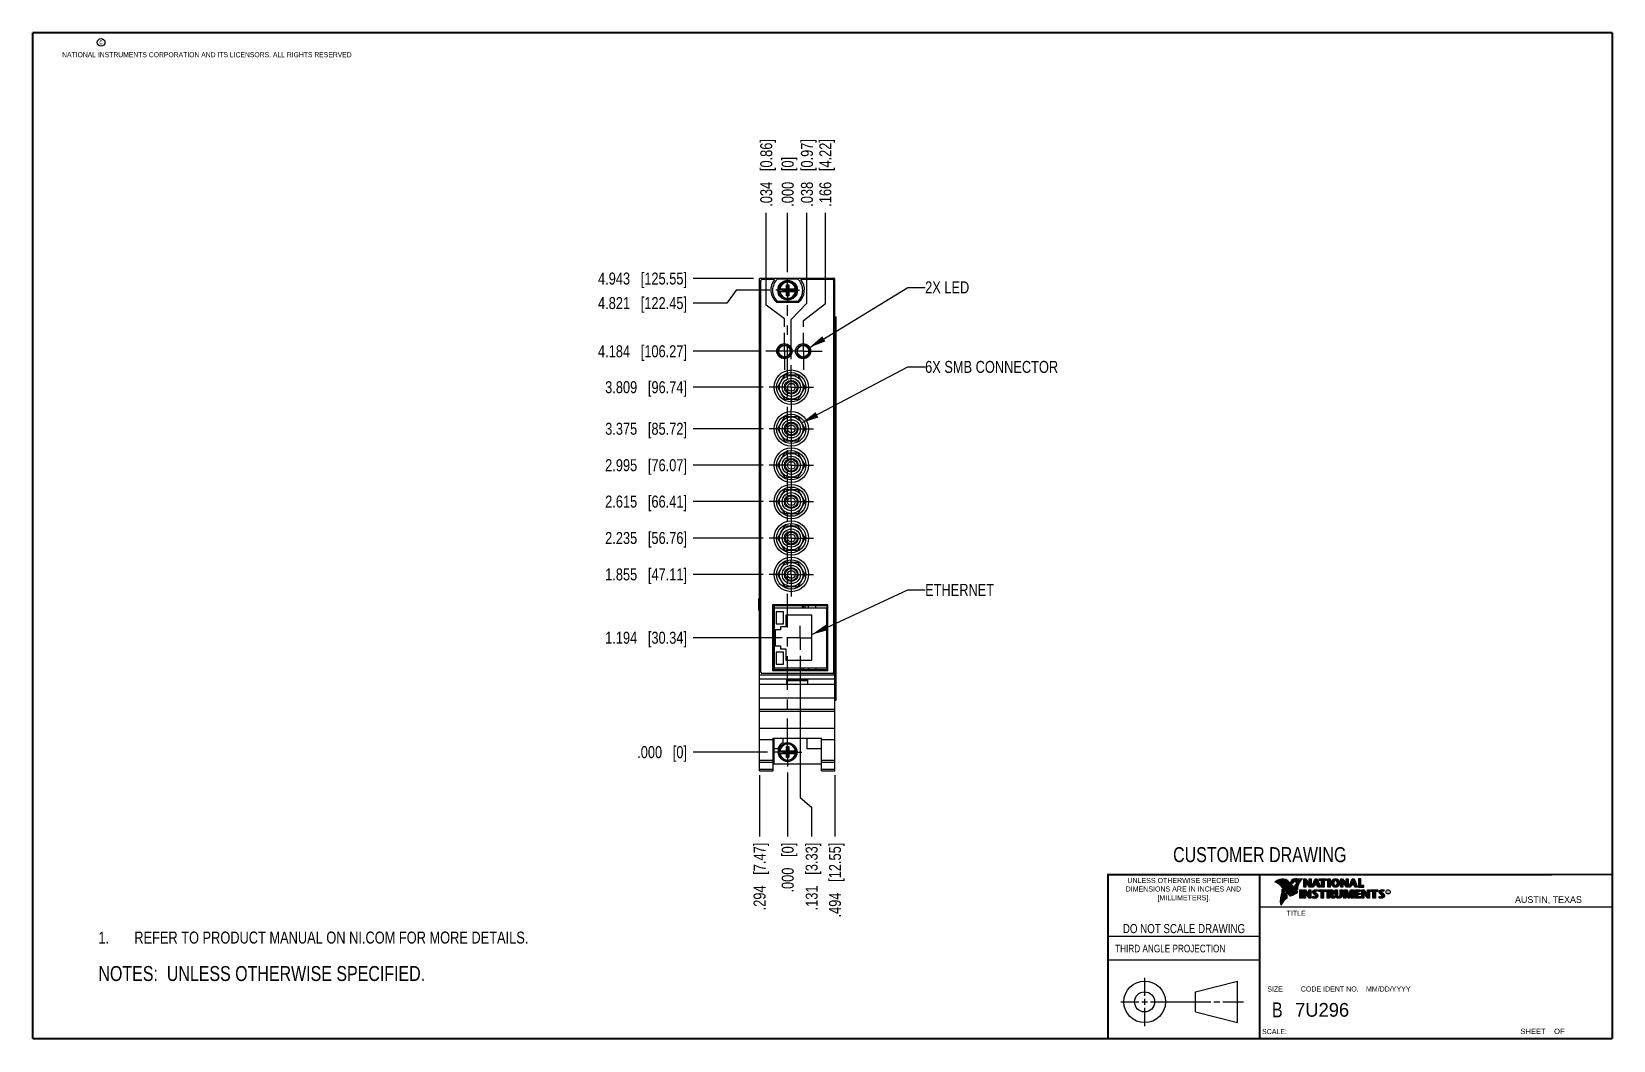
# Model space of a CAD drawing. Header units: inches. Extents: x 0.2 to 16.8, y 0.2 to 10.8.
import ezdxf

# ---------------------------------------------------------------- set-up
doc = ezdxf.new("R2010")
doc.units = ezdxf.units.IN
doc.header["$LTSCALE"] = 0.935
doc.header["$MEASUREMENT"] = 0
doc.linetypes.add('CENTER', pattern=[0.6, 0.375, -0.075, 0.075, -0.075])
doc.layers.get('0').update_dxf_attribs({"linetype": 'CONTINUOUS'})
for name, color, linetype in [('02___PRT_ALL_AXES', 7, 'CONTINUOUS'), ('DEFAULT_1', 7, 'CENTER'), ('DETAIL', 7, 'CONTINUOUS'), ('DIMENSIONS', 7, 'CONTINUOUS')]:
    doc.layers.add(name, color=color, linetype=linetype)
doc.styles.get("Standard").update_dxf_attribs({"font": 'txt', "width": 0.8})
doc.styles.add('TEXTSTYLE_2', font='txt')
doc.styles.add('TEXTSTYLE_3', font='txt', dxfattribs={"width": 0.95})
doc.dimstyles.new('DIMSTYLE_1', dxfattribs={"dimtxt": 0.125, "dimasz": 0.18, "dimexe": 0.18, "dimexo": 0.0625, "dimgap": 0.09, "dimtad": 0, "dimtih": 1, "dimtoh": 1, "dimdec": 3, "dimzin": 4, "dimdsep": 46, "dimtxsty": 'STANDARD', "dimblk": '_FILLED', "dimblk1": '_FILLED', "dimblk2": '_FILLED', "dimcen": 0.09, "dimadec": 0, "dimazin": 0, "dimtp": 0.005, "dimtm": 0.005, "dimtfac": 1, "dimtdec": 3, "dimtofl": 0, "dimtmove": 0, "dimatfit": 3, "dimldrblk": '_FILLED', "dimfxl": 1, "dimtolj": 1, "dimtzin": 4, "dimarcsym": 0})
doc.dimstyles.get("Standard").update_dxf_attribs({"dimtxt": 0.125, "dimasz": 0.18, "dimexe": 0.18, "dimexo": 0.0625, "dimgap": 0.09, "dimtad": 0, "dimtih": 1, "dimtoh": 1, "dimdec": 3, "dimzin": 4, "dimdsep": 46, "dimtxsty": 'STANDARD', "dimblk": '_FILLED', "dimblk1": '_FILLED', "dimblk2": '_FILLED', "dimcen": 0.09, "dimadec": 0, "dimazin": 0, "dimtol": 1, "dimtp": 0.01, "dimtm": 0.01, "dimtfac": 1, "dimtdec": 3, "dimtofl": 0, "dimtmove": 0, "dimatfit": 3, "dimldrblk": '_FILLED', "dimfxl": 1, "dimtolj": 1, "dimtzin": 4, "dimarcsym": 0})

msp = doc.modelspace()

# ---------------------------------------------------------------- texts
at = {"color": 2, "linetype": 'CONTINUOUS', "attachment_point": 1, "line_spacing_factor": 0.9}
for s, insert, char_height, width in [('c', (0.946, 10.6893), 0.053, 0.0424), ('NATIONAL INSTRUMENTS CORPORATION AND ITS LICENSORS. ALL RIGHTS RESERVED', (0.5583, 10.5546), 0.053, 3.0104), ('THIRD ANGLE PROJECTION', (11.5564, 1.2384), 0.08, 1.408)]:
    msp.add_mtext(s, dxfattribs=dict(at, insert=insert, char_height=char_height, width=width))
at = {"color": 7, "linetype": 'CONTINUOUS', "attachment_point": 2, "line_spacing_factor": 0.9}
for s, insert, char_height, width in [('CUSTOMER DRAWING', (13.0668, 2.2564), 0.15625, 2), ('DO NOT SCALE DRAWING', (12.2754, 1.4542), 0.095, 1.52), ('B', (13.2497, 0.6361), 0.1562, 0.125)]:
    msp.add_mtext(s, dxfattribs=dict(at, insert=insert, char_height=char_height, width=width))
at = {"color": 2, "linetype": 'CONTINUOUS', "line_spacing_factor": 0.9}
for s, insert, char_height, width, attachment_point, style in [('DIMENSIONS ARE IN INCHES AND', (12.2688, 1.8465), 0.053254, 1.491112, 2, 'TEXTSTYLE_2'), ('UNLESS OTHERWISE SPECIFIED', (12.2688, 1.9352), 0.053254, 1.384604, 2, 'TEXTSTYLE_2'), ('[MILLIMETERS].', (12.2746, 1.7548), 0.053254, 0.745556, 2, 'TEXTSTYLE_2'), ('R', (14.3971, 1.8), 0.0217, 0.021738, 1, 'TEXTSTYLE_2'), ('AUSTIN, TEXAS', (15.7327, 1.7441), 0.069617, 0.905021, 1, 'TEXTSTYLE_2'), ('TITLE', (13.3474, 1.593), 0.05325, 0.26627, 1, 'TEXTSTYLE_2'), ('SIZE', (13.1451, 0.8027), 0.05325, 0.213016, 1, 'TEXTSTYLE_2'), ('CODE IDENT NO.', (13.7978, 0.8027), 0.053254, 0.708278, 2, 'TEXTSTYLE_3'), ('MM/DD/YYYY', (14.1765, 0.8027), 0.05325, 0.53254, 1, 'TEXTSTYLE_2'), ('SCALE:', (13.0904, 0.3585), 0.05325, 0.319524, 1, 'TEXTSTYLE_2'), ('SHEET    OF', (15.7892, 0.3625), 0.057262, 0.629882, 1, 'TEXTSTYLE_2')]:
    msp.add_mtext(s, dxfattribs=dict(at, insert=insert, char_height=char_height, width=width, attachment_point=attachment_point, style=style))
at = {"color": 7, "linetype": 'CONTINUOUS', "insert": (13.4363, 0.6298), "char_height": 0.14316, "width": 0.715775, "attachment_point": 1, "line_spacing_factor": 0.9, "style": 'TEXTSTYLE_2'}
msp.add_mtext('7U296', dxfattribs=at)
at = {"layer": 'DETAIL', "color": 2, "linetype": 'CONTINUOUS', "char_height": 0.125, "attachment_point": 1, "line_spacing_factor": 0.9}
for s, insert, width in [('2X LED', (9.5718, 8.1622), 0.6), ('6X SMB CONNECTOR', (9.5718, 7.3318), 1.6), ('ETHERNET', (9.5718, 5.0047), 0.8)]:
    msp.add_mtext(s, dxfattribs=dict(at, insert=insert, width=width))

# ---------------------------------------------------------------- blocks, each defined once
blk = doc.blocks.new('*D0')
at = {"layer": 'DIMENSIONS', "color": 2, "linetype": 'CONTINUOUS'}
blk.add_line((7.842, 3.009), (7.842, 2.366), dxfattribs=at)
at = {"layer": 'DIMENSIONS', "color": 2, "linetype": 'CONTINUOUS', "insert": (7.78, 2.303), "char_height": 0.125, "width": 1.125, "attachment_point": 3, "rotation": 90, "line_spacing_factor": 0.9}
blk.add_mtext('.294{\\Ftxt.shx;\\W1.000000;\\H0.125000; }[7.47]', dxfattribs=at)
blk = doc.blocks.new('_FILLED')
at = {"color": 0, "linetype": 'BYBLOCK'}
blk.add_solid([(0, 0), (-1, 0.174), (-1, -0.174)], dxfattribs=at)
blk = doc.blocks.new('*D1')
at = {"layer": 'DIMENSIONS', "color": 2, "linetype": 'CONTINUOUS'}
blk.add_line((8.136, 3.036), (8.136, 2.366), dxfattribs=at)
at = {"layer": 'DIMENSIONS', "color": 2, "linetype": 'CONTINUOUS', "insert": (8.074, 2.303), "char_height": 0.125, "width": 0.825, "attachment_point": 3, "rotation": 90, "line_spacing_factor": 0.9}
blk.add_mtext('.000{\\Ftxt.shx;\\W1.000000;\\H0.125000; }[0]', dxfattribs=at)
blk = doc.blocks.new('*D2')
at = {"layer": 'DIMENSIONS', "color": 2, "linetype": 'CONTINUOUS'}
blk.add_line((8.63, 3.009), (8.63, 2.366), dxfattribs=at)
at = {"layer": 'DIMENSIONS', "color": 2, "linetype": 'CONTINUOUS', "insert": (8.568, 2.303), "char_height": 0.125, "width": 1.225, "attachment_point": 3, "rotation": 90, "line_spacing_factor": 0.9}
blk.add_mtext('.494{\\Ftxt.shx;\\W1.000000;\\H0.125000; }[12.55]', dxfattribs=at)
blk = doc.blocks.new('*D3')
at = {"layer": 'DIMENSIONS', "color": 2, "linetype": 'CONTINUOUS'}
for p, q in [((8.267, 4.255), (8.267, 2.775)), ((8.267, 2.775), (8.386, 2.673)), ((8.386, 2.673), (8.386, 2.366))]:
    blk.add_line(p, q, dxfattribs=at)
at = {"layer": 'DIMENSIONS', "color": 2, "linetype": 'CONTINUOUS', "insert": (8.324, 2.303), "char_height": 0.125, "width": 1.125, "attachment_point": 3, "rotation": 90, "line_spacing_factor": 0.9}
blk.add_mtext('.131{\\Ftxt.shx;\\W1.000000;\\H0.125000; }[3.33]', dxfattribs=at)
blk = doc.blocks.new('*D4')
at = {"layer": 'DIMENSIONS', "color": 2, "linetype": 'CONTINUOUS'}
blk.add_line((8.08, 4.443), (7.148, 4.443), dxfattribs=at)
at = {"layer": 'DIMENSIONS', "color": 2, "linetype": 'CONTINUOUS', "insert": (7.085, 4.505), "char_height": 0.125, "width": 1.325, "attachment_point": 3, "line_spacing_factor": 0.9}
blk.add_mtext('1.194{\\Ftxt.shx;\\W1.000000;\\H0.125000; }[30.34]', dxfattribs=at)
blk = doc.blocks.new('*D5')
at = {"layer": 'DIMENSIONS', "color": 2, "linetype": 'CONTINUOUS'}
blk.add_line((7.924, 3.248), (7.148, 3.248), dxfattribs=at)
at = {"layer": 'DIMENSIONS', "color": 2, "linetype": 'CONTINUOUS', "insert": (7.085, 3.311), "char_height": 0.125, "width": 0.825, "attachment_point": 3, "line_spacing_factor": 0.9}
blk.add_mtext('.000{\\Ftxt.shx;\\W1.000000;\\H0.125000; }[0]', dxfattribs=at)
blk = doc.blocks.new('*D6')
at = {"layer": 'DIMENSIONS', "color": 2, "linetype": 'CONTINUOUS'}
blk.add_line((7.88, 5.103), (7.148, 5.103), dxfattribs=at)
at = {"layer": 'DIMENSIONS', "color": 2, "linetype": 'CONTINUOUS', "insert": (7.085, 5.166), "char_height": 0.125, "width": 1.325, "attachment_point": 3, "line_spacing_factor": 0.9}
blk.add_mtext('1.855{\\Ftxt.shx;\\W1.000000;\\H0.125000; }[47.11]', dxfattribs=at)
blk = doc.blocks.new('*D7')
at = {"layer": 'DIMENSIONS', "color": 2, "linetype": 'CONTINUOUS'}
blk.add_line((7.88, 5.483), (7.148, 5.483), dxfattribs=at)
at = {"layer": 'DIMENSIONS', "color": 2, "linetype": 'CONTINUOUS', "insert": (7.085, 5.546), "char_height": 0.125, "width": 1.325, "attachment_point": 3, "line_spacing_factor": 0.9}
blk.add_mtext('2.235{\\Ftxt.shx;\\W1.000000;\\H0.125000; }[56.76]', dxfattribs=at)
blk = doc.blocks.new('*D8')
at = {"layer": 'DIMENSIONS', "color": 2, "linetype": 'CONTINUOUS'}
blk.add_line((7.88, 5.863), (7.148, 5.863), dxfattribs=at)
at = {"layer": 'DIMENSIONS', "color": 2, "linetype": 'CONTINUOUS', "insert": (7.085, 5.926), "char_height": 0.125, "width": 1.325, "attachment_point": 3, "line_spacing_factor": 0.9}
blk.add_mtext('2.615{\\Ftxt.shx;\\W1.000000;\\H0.125000; }[66.41]', dxfattribs=at)
blk = doc.blocks.new('*D9')
at = {"layer": 'DIMENSIONS', "color": 2, "linetype": 'CONTINUOUS'}
blk.add_line((7.88, 6.243), (7.148, 6.243), dxfattribs=at)
at = {"layer": 'DIMENSIONS', "color": 2, "linetype": 'CONTINUOUS', "insert": (7.085, 6.306), "char_height": 0.125, "width": 1.325, "attachment_point": 3, "line_spacing_factor": 0.9}
blk.add_mtext('2.995{\\Ftxt.shx;\\W1.000000;\\H0.125000; }[76.07]', dxfattribs=at)
blk = doc.blocks.new('*D10')
at = {"layer": 'DIMENSIONS', "color": 2, "linetype": 'CONTINUOUS'}
blk.add_line((7.88, 6.623), (7.148, 6.623), dxfattribs=at)
at = {"layer": 'DIMENSIONS', "color": 2, "linetype": 'CONTINUOUS', "insert": (7.085, 6.686), "char_height": 0.125, "width": 1.325, "attachment_point": 3, "line_spacing_factor": 0.9}
blk.add_mtext('3.375{\\Ftxt.shx;\\W1.000000;\\H0.125000; }[85.72]', dxfattribs=at)
blk = doc.blocks.new('*D11')
at = {"layer": 'DIMENSIONS', "color": 2, "linetype": 'CONTINUOUS'}
blk.add_line((7.88, 7.057), (7.148, 7.057), dxfattribs=at)
at = {"layer": 'DIMENSIONS', "color": 2, "linetype": 'CONTINUOUS', "insert": (7.085, 7.12), "char_height": 0.125, "width": 1.325, "attachment_point": 3, "line_spacing_factor": 0.9}
blk.add_mtext('3.809{\\Ftxt.shx;\\W1.000000;\\H0.125000; }[96.74]', dxfattribs=at)
blk = doc.blocks.new('*D12')
at = {"layer": 'DIMENSIONS', "color": 2, "linetype": 'CONTINUOUS'}
blk.add_line((7.846, 7.432), (7.148, 7.432), dxfattribs=at)
at = {"layer": 'DIMENSIONS', "color": 2, "linetype": 'CONTINUOUS', "insert": (7.085, 7.495), "char_height": 0.125, "width": 1.425, "attachment_point": 3, "line_spacing_factor": 0.9}
blk.add_mtext('4.184{\\Ftxt.shx;\\W1.000000;\\H0.125000; }[106.27]', dxfattribs=at)
blk = doc.blocks.new('*D13')
at = {"layer": 'DIMENSIONS', "color": 2, "linetype": 'CONTINUOUS'}
for p, q in [((7.5, 7.936), (7.148, 7.936)), ((7.598, 8.069), (7.5, 7.936)), ((7.949, 8.069), (7.598, 8.069))]:
    blk.add_line(p, q, dxfattribs=at)
at = {"layer": 'DIMENSIONS', "color": 2, "linetype": 'CONTINUOUS', "insert": (7.085, 7.998), "char_height": 0.125, "width": 1.425, "attachment_point": 3, "line_spacing_factor": 0.9}
blk.add_mtext('4.821{\\Ftxt.shx;\\W1.000000;\\H0.125000; }[122.45]', dxfattribs=at)
blk = doc.blocks.new('*D14')
at = {"layer": 'DIMENSIONS', "color": 2, "linetype": 'CONTINUOUS'}
blk.add_line((7.78, 8.191), (7.148, 8.191), dxfattribs=at)
at = {"layer": 'DIMENSIONS', "color": 2, "linetype": 'CONTINUOUS', "insert": (7.085, 8.254), "char_height": 0.125, "width": 1.425, "attachment_point": 3, "line_spacing_factor": 0.9}
blk.add_mtext('4.943{\\Ftxt.shx;\\W1.000000;\\H0.125000; }[125.55]', dxfattribs=at)
blk = doc.blocks.new('*D15')
at = {"layer": 'DIMENSIONS', "color": 2, "linetype": 'CONTINUOUS'}
for p, q in [((7.913, 7.915), (7.913, 8.879)), ((8.102, 7.77), (7.913, 7.915)), ((8.102, 7.688), (8.102, 7.77))]:
    blk.add_line(p, q, dxfattribs=at)
at = {"layer": 'DIMENSIONS', "color": 2, "linetype": 'CONTINUOUS', "insert": (7.85, 8.941), "char_height": 0.125, "width": 1.125, "attachment_point": 1, "rotation": 90, "line_spacing_factor": 0.9}
blk.add_mtext('.034{\\Ftxt.shx;\\W1.000000;\\H0.125000; }[0.86]', dxfattribs=at)
blk = doc.blocks.new('*D16')
at = {"layer": 'DIMENSIONS', "color": 2, "linetype": 'CONTINUOUS'}
blk.add_line((8.136, 8.257), (8.136, 8.879), dxfattribs=at)
at = {"layer": 'DIMENSIONS', "color": 2, "linetype": 'CONTINUOUS', "insert": (8.074, 8.941), "char_height": 0.125, "width": 0.825, "attachment_point": 1, "rotation": 90, "line_spacing_factor": 0.9}
blk.add_mtext('.000{\\Ftxt.shx;\\W1.000000;\\H0.125000; }[0]', dxfattribs=at)
blk = doc.blocks.new('*D17')
at = {"layer": 'DIMENSIONS', "color": 2, "linetype": 'CONTINUOUS'}
for p, q in [((8.53, 7.93), (8.53, 8.879)), ((8.302, 7.755), (8.53, 7.93)), ((8.302, 7.688), (8.302, 7.755))]:
    blk.add_line(p, q, dxfattribs=at)
at = {"layer": 'DIMENSIONS', "color": 2, "linetype": 'CONTINUOUS', "insert": (8.467, 8.941), "char_height": 0.125, "width": 1.125, "attachment_point": 1, "rotation": 90, "line_spacing_factor": 0.9}
blk.add_mtext('.166{\\Ftxt.shx;\\W1.000000;\\H0.125000; }[4.22]', dxfattribs=at)
blk = doc.blocks.new('*D18')
at = {"layer": 'DIMENSIONS', "color": 2, "linetype": 'CONTINUOUS'}
for p, q in [((8.338, 7.935), (8.338, 8.879)), ((8.174, 7.764), (8.338, 7.935)), ((8.174, 7.351), (8.174, 7.764))]:
    blk.add_line(p, q, dxfattribs=at)
at = {"layer": 'DIMENSIONS', "color": 2, "linetype": 'CONTINUOUS', "insert": (8.275, 8.941), "char_height": 0.125, "width": 1.125, "attachment_point": 1, "rotation": 90, "line_spacing_factor": 0.9}
blk.add_mtext('.038{\\Ftxt.shx;\\W1.000000;\\H0.125000; }[0.97]', dxfattribs=at)
blk = doc.blocks.new('NOTES_HEADER_BL0', base_point=(3.1215, 0.9375))
at = {"layer": 'DETAIL', "color": 2, "linetype": 'CONTINUOUS', "width": 0.8}
blk.add_text('NOTES:  UNLESS OTHERWISE SPECIFIED.', height=0.156, dxfattribs=at).set_placement((0.9375, 0.8595))
blk = doc.blocks.new('CUSTOM_NOTE_BL1', base_point=(3.675, 1.312))
at = {"layer": 'DETAIL', "color": 2, "linetype": 'CONTINUOUS', "width": 0.8}
for s, p in [('1.', (0.938, 1.25)), ('REFER TO PRODUCT MANUAL ON NI.COM FOR MORE DETAILS.', (1.312, 1.25))]:
    blk.add_text(s, height=0.125, dxfattribs=at).set_placement(p)

# ---------------------------------------------------------------- dimensions: what is measured, and where the dimension line sits
at = {"layer": 'DIMENSIONS', "color": 2, "linetype": 'CONTINUOUS'}
for feature_location, offset, dtype, origin, picture, middle in [((8.1021, 7.6881), (-0.1893, 1.1907), 0, (8.1361, 8.1944), '*D15', (7.9128, 9.5038)), ((8.3021384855, 7.6880507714), (0.2276976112, 1.1907), 0, (8.1361384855, 7.6255507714), '*D17', (8.5298360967, 9.5037507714)), ((8.1741384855, 7.3510507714), (0.1636094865, 1.5277), 0, (8.1361384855, 7.2885507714), '*D18', (8.337747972, 9.5037507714)), ((8.1361384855, 8.2568507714), (0, 0.6219), 1, (8.1361384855, 8.1943507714), '*D16', (8.1361384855, 9.3537507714)), ((7.7796, 8.1913), (-0.6319, 0), 0, (7.8421, 3.2483), '*D14', (6.0728, 8.1913)), ((7.9485, 8.0693), (-0.8008, -0.1335), 0, (8.011, 3.2483), '*D13', (6.0728, 7.9357)), ((7.8461, 7.4321), (-0.6984, 0), 0, (7.9086, 3.2483), '*D12', (6.0728, 7.4321)), ((7.8801, 7.0571), (-0.7324, 0), 0, (7.9426, 3.2483), '*D11', (6.1228, 7.0571)), ((7.8801, 6.6231), (-0.7324, 0), 0, (7.9426, 3.2483), '*D10', (6.1228, 6.6231)), ((7.8801, 6.2431), (-0.7324, 0), 0, (7.9426, 3.2483), '*D9', (6.1228, 6.2431)), ((7.8801, 5.8631), (-0.7324, 0), 0, (7.9426, 3.2483), '*D8', (6.1228, 5.8631)), ((7.8801, 5.4831), (-0.7324, 0), 0, (7.9426, 3.2483), '*D7', (6.1228, 5.4831)), ((7.8801, 5.1031), (-0.7324, 0), 0, (7.9426, 3.2483), '*D6', (6.1228, 5.1031)), ((8.07961, 4.44275), (-0.93183, 0), 0, (7.98663, 3.24834), '*D4', (6.12279, 4.44275)), ((8.2671384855, 4.2552257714), (0.1189861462, -1.889385), 0, (8.1361384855, 4.3177257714), '*D3', (8.4981430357, 1.5173416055)), ((7.9241306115, 3.2483407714), (-0.7763425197, 0), 0, (7.9866306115, 3.2483407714), '*D5', (6.4227880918, 3.2483407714)), ((7.8421, 3.0088), (0, -0.6429), 1, (8.1361, 3.0988), '*D0', (7.9542, 1.5173)), ((8.1361384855, 3.0363328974), (0, -0.670492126), 1, (8.1361384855, 3.0988328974), '*D1', (8.2481568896, 1.6673416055)), ((8.6301, 3.0088), (0, -0.6429), 1, (8.1361, 3.0713), '*D2', (8.7646, 1.4673))]:
    dim = msp.add_ordinate_dim(feature_location=feature_location, offset=offset, dtype=dtype, origin=origin, dimstyle='DIMSTYLE_1', dxfattribs=at)
    dim.commit()
    dim.dimension.update_dxf_attribs({"geometry": picture, "text_midpoint": middle})

# ---------------------------------------------------------------- linework, layer by layer
at = {"color": 7, "linetype": 'CONTINUOUS'}
for p, q in [((7.8421, 3.0533), (7.8421, 8.1913)), ((8.6301, 8.1913), (7.8421, 8.1913)), ((7.8521, 8.1621), (7.8521, 4.0921)), ((7.9984, 8.1821), (7.8721, 8.1821)), ((8.0324, 8.1878), (8.2399, 8.1878)), ((8.1224, 8.0122), (8.1499, 8.1263)), ((8.1224, 8.083), (8.1224, 8.1263)), ((8.1499, 8.0122), (8.1224, 8.1263)), ((8.1224, 8.1263), (8.1499, 8.1263)), ((8.1499, 8.1263), (8.1499, 8.083)), ((8.6001, 8.1821), (8.2738, 8.1821)), ((8.6181, 8.1913), (8.6181, 8.1695)), ((8.6201, 4.0921), (8.6201, 8.1621)), ((8.6301, 3.0533), (8.6301, 8.1913)), ((8.2499, 7.9411), (8.0224, 7.9411)), ((8.2399, 7.9508), (8.0324, 7.9508)), ((8.0415, 8.083), (8.1244, 8.083)), ((8.0415, 8.0555), (8.1244, 8.0555)), ((8.0876, 8.0575), (8.0876, 8.081)), ((8.0876, 8.0575), (8.1847, 8.081)), ((8.1244, 8.081), (8.0876, 8.081)), ((8.0876, 8.081), (8.1847, 8.0575)), ((8.0876, 8.0575), (8.1244, 8.0575)), ((8.1224, 8.0122), (8.1224, 8.0555)), ((8.1499, 8.0122), (8.1224, 8.0122)), ((8.1244, 8.083), (8.1244, 8.081)), ((8.1244, 8.0575), (8.1479, 8.081)), ((8.1479, 8.0575), (8.1244, 8.081)), ((8.1244, 8.0555), (8.1244, 8.0575)), ((8.1479, 8.083), (8.1479, 8.081)), ((8.1479, 8.083), (8.2308, 8.083)), ((8.1847, 8.081), (8.1479, 8.081)), ((8.1479, 8.0555), (8.1479, 8.0575)), ((8.1479, 8.0575), (8.1847, 8.0575)), ((8.1479, 8.0555), (8.2308, 8.0555)), ((8.1499, 8.0555), (8.1499, 8.0122)), ((8.1847, 8.0575), (8.1847, 8.081)), ((8.6301, 7.7913), (8.6419, 7.7913)), ((8.6331, 3.7913), (8.6331, 7.7913)), ((8.6417, 3.7913), (8.6417, 7.7913)), ((8.6419, 3.7913), (8.6419, 7.7913)), ((8.1091, 7.4999), (8.1091, 7.4926)), ((8.1333, 7.4926), (8.1091, 7.4926)), ((8.1621, 7.4639), (8.1621, 7.4326)), ((8.3333, 7.4926), (8.2709, 7.4926)), ((8.3571, 7.4326), (8.3571, 7.4721)), ((8.2924, 7.3642), (8.2924, 7.3726)), ((8.3003, 7.3642), (8.3003, 7.3726)), ((8.102, 7.1816), (8.0298, 7.0566)), ((8.0697, 7.1257), (8.068, 7.1273)), ((8.2463, 7.1816), (8.102, 7.1816)), ((8.3185, 7.0566), (8.2463, 7.1816)), ((8.2802, 7.1273), (8.2786, 7.1257)), ((8.0298, 7.0566), (8.102, 6.9316)), ((8.068, 6.9859), (8.0697, 6.9875)), ((8.2463, 6.9316), (8.3185, 7.0566)), ((8.2786, 6.9875), (8.2802, 6.9859)), ((8.102, 6.9316), (8.2463, 6.9316)), ((8.102, 6.7476), (8.0298, 6.6226)), ((8.0298, 6.6226), (8.102, 6.4976)), ((8.0697, 6.6917), (8.068, 6.6933)), ((8.2463, 6.7476), (8.102, 6.7476)), ((8.3185, 6.6226), (8.2463, 6.7476)), ((8.2463, 6.4976), (8.3185, 6.6226)), ((8.2802, 6.6933), (8.2786, 6.6917)), ((8.068, 6.5519), (8.0697, 6.5535)), ((8.102, 6.4976), (8.2463, 6.4976)), ((8.2786, 6.5535), (8.2802, 6.5519)), ((8.102, 6.3676), (8.0298, 6.2426)), ((8.0697, 6.3117), (8.068, 6.3133)), ((8.2463, 6.3676), (8.102, 6.3676)), ((8.3185, 6.2426), (8.2463, 6.3676)), ((8.2802, 6.3133), (8.2786, 6.3117)), ((8.0298, 6.2426), (8.102, 6.1176)), ((8.068, 6.1719), (8.0697, 6.1735)), ((8.102, 6.1176), (8.2463, 6.1176)), ((8.2463, 6.1176), (8.3185, 6.2426)), ((8.2786, 6.1735), (8.2802, 6.1719)), ((8.102, 5.9876), (8.0298, 5.8626)), ((8.2463, 5.9876), (8.102, 5.9876)), ((8.3185, 5.8626), (8.2463, 5.9876)), ((8.0298, 5.8626), (8.102, 5.7376)), ((8.0697, 5.9317), (8.068, 5.9333)), ((8.068, 5.7919), (8.0697, 5.7935)), ((8.2463, 5.7376), (8.3185, 5.8626)), ((8.2802, 5.9333), (8.2786, 5.9317)), ((8.2786, 5.7935), (8.2802, 5.7919)), ((8.102, 5.7376), (8.2463, 5.7376)), ((8.102, 5.6076), (8.0298, 5.4826)), ((8.0298, 5.4826), (8.102, 5.3576)), ((8.0697, 5.5517), (8.068, 5.5533)), ((8.2463, 5.6076), (8.102, 5.6076)), ((8.3185, 5.4826), (8.2463, 5.6076)), ((8.2463, 5.3576), (8.3185, 5.4826)), ((8.2802, 5.5533), (8.2786, 5.5517)), ((8.068, 5.4119), (8.0697, 5.4135)), ((8.102, 5.3576), (8.2463, 5.3576)), ((8.2786, 5.4135), (8.2802, 5.4119)), ((8.102, 5.2276), (8.0298, 5.1026)), ((8.0697, 5.1717), (8.068, 5.1733)), ((8.2463, 5.2276), (8.102, 5.2276)), ((8.3185, 5.1026), (8.2463, 5.2276)), ((8.2802, 5.1733), (8.2786, 5.1717)), ((8.0298, 5.1026), (8.102, 4.9776)), ((8.068, 5.0319), (8.0697, 5.0335)), ((8.102, 4.9776), (8.2463, 4.9776)), ((8.2463, 4.9776), (8.3185, 5.1026)), ((8.2786, 5.0335), (8.2802, 5.0319)), ((7.8353, 4.8515), (7.8421, 4.8515)), ((7.8353, 4.7315), (7.8353, 4.8515)), ((7.8353, 4.7315), (7.8421, 4.7315)), ((8.5571, 4.7856), (7.9771, 4.7856)), ((7.9771, 4.7856), (7.9771, 4.1006)), ((8.5471, 4.7753), (7.9871, 4.7753)), ((7.9871, 4.7753), (7.9871, 4.1103)), ((7.9971, 4.1103), (7.9971, 4.7753)), ((7.9971, 4.7541), (8.5421, 4.7541)), ((8.0921, 4.7116), (8.0171, 4.7116)), ((8.0171, 4.7116), (8.0171, 4.5866)), ((8.0921, 4.5866), (8.0921, 4.7116)), ((8.3871, 4.6766), (8.1171, 4.6766)), ((8.1171, 4.6766), (8.1171, 4.5566)), ((8.2924, 4.7541), (8.2924, 4.7753)), ((8.3003, 4.7541), (8.3003, 4.7753)), ((8.3173, 4.7541), (8.3173, 4.7753)), ((8.3521, 4.7541), (8.3521, 4.7753)), ((8.3871, 4.2066), (8.3871, 4.6766)), ((8.4321, 4.7541), (8.4321, 4.7753)), ((8.5421, 4.7541), (8.5421, 4.1291)), ((8.5471, 4.6816), (8.5421, 4.6816)), ((8.5471, 4.1103), (8.5471, 4.7753)), ((8.5571, 4.1006), (8.5571, 4.7856)), ((8.0621, 4.5266), (8.0071, 4.5266)), ((8.0071, 4.5266), (8.0071, 4.3566)), ((8.0171, 4.5866), (8.0921, 4.5866)), ((8.1171, 4.5566), (8.0621, 4.5566)), ((8.0621, 4.5566), (8.0621, 4.5266)), ((8.5471, 4.6016), (8.5421, 4.6016)), ((8.0071, 4.3566), (8.0621, 4.3566)), ((8.0621, 4.3566), (8.0621, 4.3266)), ((8.0621, 4.3266), (8.1171, 4.3266)), ((8.1171, 4.3266), (8.1171, 4.2066)), ((8.0921, 4.2916), (8.0171, 4.2916)), ((8.0171, 4.2916), (8.0171, 4.1666)), ((8.0171, 4.1666), (8.0921, 4.1666)), ((8.0921, 4.1666), (8.0921, 4.2916)), ((8.1171, 4.2066), (8.3871, 4.2066)), ((8.5471, 4.2816), (8.5421, 4.2816)), ((8.5471, 4.2016), (8.5421, 4.2016)), ((7.8421, 4.0553), (8.6301, 4.0553)), ((7.8421, 4.0123), (8.6301, 4.0123)), ((7.8721, 4.0721), (8.6001, 4.0721)), ((7.9771, 4.1006), (8.5571, 4.1006)), ((7.9871, 4.1103), (8.5471, 4.1103)), ((7.9971, 4.1291), (8.5421, 4.1291)), ((8.1261, 4.0023), (8.3461, 4.0023)), ((8.1261, 3.9553), (8.1261, 4.0023)), ((8.1261, 3.9953), (8.3461, 3.9953)), ((8.2924, 4.1103), (8.2924, 4.1291)), ((8.3003, 4.1103), (8.3003, 4.1291)), ((8.3461, 3.9553), (8.3461, 4.0023)), ((8.3521, 4.1291), (8.3521, 4.1103)), ((8.4321, 4.1291), (8.4321, 4.1103)), ((8.6181, 4.0846), (8.6181, 4.0553)), ((8.6301, 3.9553), (7.8421, 3.9553)), ((7.8421, 3.8153), (8.6301, 3.8153)), ((7.8421, 3.6953), (8.6301, 3.6953)), ((7.8421, 3.6758), (8.6301, 3.6758)), ((8.6301, 3.7913), (8.6419, 3.7913)), ((7.8421, 3.5), (8.6301, 3.5)), ((7.8421, 3.3803), (7.9841, 3.3803)), ((7.9841, 3.3956), (8.4881, 3.3956)), ((7.9841, 3.0533), (7.9841, 3.3956)), ((7.9901, 3.3956), (7.9901, 3.1263)), ((8.0871, 3.3956), (8.0871, 3.3457)), ((8.1224, 3.3054), (8.1499, 3.3054)), ((8.1499, 3.1913), (8.1224, 3.3054)), ((8.1224, 3.2621), (8.1224, 3.3054)), ((8.1224, 3.1913), (8.1499, 3.3054)), ((8.1499, 3.3054), (8.1499, 3.2621)), ((8.3371, 3.3956), (8.3371, 3.2863)), ((8.4881, 3.0533), (8.4881, 3.3956)), ((8.4881, 3.3803), (8.6301, 3.3803)), ((7.8421, 3.1633), (7.9841, 3.1633)), ((7.8421, 3.1441), (7.9841, 3.1441)), ((7.9901, 3.2863), (8.034, 3.2863)), ((8.0415, 3.2621), (8.1244, 3.2621)), ((8.0415, 3.2346), (8.1244, 3.2346)), ((8.0876, 3.2366), (8.1847, 3.2601)), ((8.1244, 3.2601), (8.0876, 3.2601)), ((8.0876, 3.2601), (8.1847, 3.2366)), ((8.0876, 3.2366), (8.0876, 3.2601)), ((8.0876, 3.2366), (8.1244, 3.2366)), ((8.1224, 3.1913), (8.1224, 3.2346)), ((8.1499, 3.1913), (8.1224, 3.1913)), ((8.1244, 3.2621), (8.1244, 3.2601)), ((8.1244, 3.2601), (8.1479, 3.2366)), ((8.1244, 3.2366), (8.1479, 3.2601)), ((8.1244, 3.2346), (8.1244, 3.2366)), ((8.1479, 3.2621), (8.2308, 3.2621)), ((8.1479, 3.2621), (8.1479, 3.2601)), ((8.1847, 3.2601), (8.1479, 3.2601)), ((8.1479, 3.2366), (8.1847, 3.2366)), ((8.1479, 3.2346), (8.1479, 3.2366)), ((8.1479, 3.2346), (8.2308, 3.2346)), ((8.1499, 3.2346), (8.1499, 3.1913)), ((8.1847, 3.2366), (8.1847, 3.2601)), ((8.3371, 3.2863), (8.4881, 3.2863)), ((8.4881, 3.1633), (8.6301, 3.1633)), ((8.4881, 3.1441), (8.6301, 3.1441)), ((7.8421, 3.0713), (7.9841, 3.0713)), ((7.8421, 3.0533), (7.9841, 3.0533)), ((7.9901, 3.1263), (8.4881, 3.1263)), ((8.4881, 3.0713), (8.6301, 3.0713)), ((8.4881, 3.0533), (8.6301, 3.0533)), ((12.3963, 0.7462), (12.8358, 0.859)), ((12.8358, 0.4248), (12.8358, 0.859)), ((12.3963, 0.5362), (12.3963, 0.7462)), ((12.3963, 0.5362), (12.8358, 0.4248))]:
    msp.add_line(p, q, dxfattribs=at)
at = {"color": 2, "linetype": 'CONTINUOUS'}
for p, q in [((13.2311, 1.8934), (13.2311, 1.8949)), ((13.2347, 1.8921), (13.2347, 1.8972)), ((13.2382, 1.8907), (13.2382, 1.8994)), ((13.2418, 1.8892), (13.2418, 1.9015)), ((13.2453, 1.8876), (13.2453, 1.9035)), ((13.2489, 1.8858), (13.2489, 1.9054)), ((13.2524, 1.8839), (13.2524, 1.9069)), ((13.256, 1.8818), (13.256, 1.9084)), ((13.2596, 1.8796), (13.2596, 1.9098)), ((13.2631, 1.8772), (13.2631, 1.9111)), ((13.2667, 1.8747), (13.2667, 1.9124)), ((13.2702, 1.872), (13.2702, 1.9135)), ((13.2738, 1.869), (13.2738, 1.9146)), ((13.2773, 1.8658), (13.2773, 1.9155)), ((13.2809, 1.8624), (13.2809, 1.9164)), ((13.2844, 1.8587), (13.2844, 1.9173)), ((13.288, 1.8549), (13.288, 1.9181)), ((13.2915, 1.851), (13.2915, 1.9188)), ((13.2951, 1.8471), (13.2951, 1.9194)), ((13.2987, 1.8431), (13.2987, 1.9198)), ((13.3022, 1.8391), (13.3022, 1.92)), ((13.3058, 1.8351), (13.3058, 1.9201)), ((13.3093, 1.8311), (13.3093, 1.9201)), ((13.3129, 1.827), (13.3129, 1.9199)), ((13.3164, 1.8229), (13.3164, 1.9196)), ((13.32, 1.8188), (13.32, 1.9192)), ((13.3235, 1.8146), (13.3235, 1.9186)), ((13.3271, 1.8104), (13.3271, 1.9179)), ((13.3306, 1.8062), (13.3306, 1.9172)), ((13.3342, 1.802), (13.3342, 1.9163)), ((13.3378, 1.7978), (13.3378, 1.9151)), ((13.3413, 1.7937), (13.3413, 1.9138)), ((13.3449, 1.7897), (13.3449, 1.9122)), ((13.3484, 1.7856), (13.3484, 1.9103)), ((13.352, 1.7817), (13.352, 1.9081)), ((13.3555, 1.7778), (13.3555, 1.9055)), ((13.3591, 1.7739), (13.3591, 1.9026)), ((13.3626, 1.7701), (13.3626, 1.8991)), ((13.3662, 1.7663), (13.3662, 1.8952)), ((13.3697, 1.7625), (13.3697, 1.8915)), ((13.3733, 1.7588), (13.3733, 1.8878)), ((13.3769, 1.7556), (13.3769, 1.8841)), ((13.3804, 1.7529), (13.3804, 1.8803)), ((13.384, 1.7512), (13.384, 1.8766)), ((13.3875, 1.7509), (13.3875, 1.8728)), ((13.4022, 1.878), (13.3901, 1.8922)), ((13.3911, 1.7518), (13.3911, 1.8691)), ((13.4029, 1.881), (13.3927, 1.893)), ((13.3946, 1.8908), (13.3946, 1.8999)), ((13.3946, 1.7533), (13.3946, 1.8653)), ((13.3982, 1.8866), (13.3982, 1.9062)), ((13.3982, 1.7548), (13.3982, 1.8615)), ((13.4017, 1.8824), (13.4017, 1.9101)), ((13.4017, 1.7563), (13.4017, 1.8574)), ((13.4053, 1.8823), (13.4053, 1.9129)), ((13.4053, 1.7578), (13.4053, 1.8531)), ((13.4088, 1.8844), (13.4088, 1.915)), ((13.4088, 1.7593), (13.4088, 1.8488)), ((13.4124, 1.887), (13.4124, 1.9167)), ((13.4124, 1.7609), (13.4124, 1.8445)), ((13.4159, 1.89), (13.4159, 1.9182)), ((13.4159, 1.7625), (13.4159, 1.8402)), ((13.4195, 1.8937), (13.4195, 1.9193)), ((13.4195, 1.7641), (13.4195, 1.8359)), ((13.4231, 1.8964), (13.4231, 1.9203)), ((13.4231, 1.7657), (13.4231, 1.8316)), ((13.4266, 1.8982), (13.4266, 1.9209)), ((13.4266, 1.7674), (13.4266, 1.8273)), ((13.4302, 1.8995), (13.4302, 1.9214)), ((13.4302, 1.7691), (13.4302, 1.823)), ((13.4414, 1.8328), (13.4319, 1.8437)), ((13.4337, 1.8997), (13.4337, 1.922)), ((13.4337, 1.7708), (13.4337, 1.8187)), ((13.4433, 1.8344), (13.4349, 1.844)), ((13.4373, 1.8991), (13.4373, 1.9224)), ((13.4373, 1.8413), (13.4373, 1.8491)), ((13.4408, 1.898), (13.4408, 1.9228)), ((13.4408, 1.8372), (13.4408, 1.8572)), ((13.4444, 1.8972), (13.4444, 1.9231)), ((13.4444, 1.8331), (13.4444, 1.8665)), ((13.4479, 1.8969), (13.4479, 1.9234)), ((13.4479, 1.8288), (13.4479, 1.873)), ((13.4515, 1.8966), (13.4515, 1.9236)), ((13.4515, 1.8247), (13.4515, 1.8764)), ((13.4529, 1.9261), (13.5132, 1.9271)), ((13.453, 1.9236), (13.5067, 1.9245)), ((13.455, 1.8965), (13.455, 1.9237)), ((13.455, 1.8207), (13.455, 1.878)), ((13.4586, 1.8964), (13.4586, 1.9237)), ((13.4586, 1.8303), (13.4586, 1.879)), ((13.4622, 1.8957), (13.4622, 1.9238)), ((13.4622, 1.8535), (13.4622, 1.8795)), ((13.4657, 1.8935), (13.4657, 1.9238)), ((13.4657, 1.8636), (13.4657, 1.8798)), ((13.4693, 1.872), (13.4693, 1.9239)), ((13.4728, 1.8794), (13.4728, 1.9239)), ((13.4764, 1.8859), (13.4764, 1.924)), ((13.4799, 1.8919), (13.4799, 1.924)), ((13.4835, 1.8973), (13.4835, 1.9241)), ((13.487, 1.9023), (13.487, 1.9242)), ((13.4906, 1.9069), (13.4906, 1.9242)), ((13.4941, 1.9112), (13.4941, 1.9243)), ((13.4977, 1.9153), (13.4977, 1.9243)), ((13.5013, 1.9191), (13.5013, 1.9244)), ((13.5261, 1.9263), (13.5451, 1.9263)), ((13.5261, 1.839), (13.5261, 1.9263)), ((13.5466, 1.839), (13.5261, 1.839)), ((13.5286, 1.9237), (13.5439, 1.9237)), ((13.5286, 1.8415), (13.5286, 1.9237)), ((13.5441, 1.8415), (13.5286, 1.8415)), ((13.5332, 1.8415), (13.5332, 1.9237)), ((13.5367, 1.8415), (13.5367, 1.9237)), ((13.5402, 1.8415), (13.5402, 1.9237)), ((13.5441, 1.8976), (13.5437, 1.9237)), ((13.5439, 1.9237), (13.5854, 1.869)), ((13.5873, 1.8415), (13.5441, 1.8976)), ((13.5441, 1.8976), (13.5441, 1.8415)), ((13.5451, 1.9263), (13.5829, 1.8765)), ((13.586, 1.839), (13.5466, 1.8902)), ((13.5466, 1.8902), (13.5466, 1.839)), ((13.5471, 1.8936), (13.5471, 1.9194)), ((13.5506, 1.8891), (13.5506, 1.9149)), ((13.5541, 1.8846), (13.5541, 1.9103)), ((13.5576, 1.8801), (13.5576, 1.9057)), ((13.561, 1.8756), (13.561, 1.9011)), ((13.5645, 1.8711), (13.5645, 1.8965)), ((13.568, 1.8665), (13.568, 1.8919)), ((13.5715, 1.862), (13.5715, 1.8874)), ((13.575, 1.8575), (13.575, 1.8828)), ((13.5784, 1.853), (13.5784, 1.8782)), ((13.5819, 1.8485), (13.5819, 1.8736)), ((13.5829, 1.9263), (13.6036, 1.9263)), ((13.5829, 1.8765), (13.5829, 1.9263)), ((13.5854, 1.9237), (13.6011, 1.9237)), ((13.5854, 1.869), (13.5854, 1.9237)), ((13.5854, 1.844), (13.5854, 1.869)), ((13.6036, 1.839), (13.586, 1.839)), ((13.6011, 1.8415), (13.5873, 1.8415)), ((13.5889, 1.8415), (13.5889, 1.9237)), ((13.5923, 1.8415), (13.5923, 1.9237)), ((13.5958, 1.8415), (13.5958, 1.9237)), ((13.5993, 1.8415), (13.5993, 1.9237)), ((13.6011, 1.9237), (13.6011, 1.8415)), ((13.6036, 1.9263), (13.6036, 1.839)), ((13.6088, 1.839), (13.6444, 1.9262)), ((13.6294, 1.839), (13.6088, 1.839)), ((13.6125, 1.8415), (13.6461, 1.9237)), ((13.6277, 1.8415), (13.6125, 1.8415)), ((13.6167, 1.8415), (13.6167, 1.8516)), ((13.6201, 1.8415), (13.6201, 1.8601)), ((13.6236, 1.8415), (13.6236, 1.8686)), ((13.6271, 1.8415), (13.6271, 1.8771)), ((13.6361, 1.8623), (13.6277, 1.8415)), ((13.6378, 1.8598), (13.6294, 1.839)), ((13.6306, 1.8486), (13.6306, 1.8857)), ((13.634, 1.8573), (13.634, 1.8942)), ((13.6665, 1.8623), (13.6361, 1.8623)), ((13.6375, 1.8623), (13.6375, 1.9027)), ((13.6647, 1.8598), (13.6378, 1.8598)), ((13.6388, 1.8711), (13.65, 1.9073)), ((13.6639, 1.8711), (13.6388, 1.8711)), ((13.641, 1.8781), (13.641, 1.9112)), ((13.641, 1.8623), (13.641, 1.8711)), ((13.6423, 1.8736), (13.6519, 1.9048)), ((13.6606, 1.8736), (13.6423, 1.8736)), ((13.6444, 1.9262), (13.6664, 1.9262)), ((13.6445, 1.8893), (13.6445, 1.9197)), ((13.6445, 1.8623), (13.6445, 1.8711)), ((13.6461, 1.9237), (13.6647, 1.9237)), ((13.6479, 1.9006), (13.6479, 1.9237)), ((13.6479, 1.8623), (13.6479, 1.8711)), ((13.65, 1.9073), (13.6541, 1.9073)), ((13.6514, 1.9073), (13.6514, 1.9237)), ((13.6514, 1.8623), (13.6514, 1.8711)), ((13.6519, 1.9048), (13.6521, 1.9048)), ((13.6521, 1.9048), (13.6606, 1.8736)), ((13.6541, 1.9073), (13.6639, 1.8711)), ((13.6549, 1.9043), (13.6549, 1.9237)), ((13.6549, 1.8623), (13.6549, 1.8711)), ((13.6584, 1.8915), (13.6584, 1.9237)), ((13.6584, 1.8623), (13.6584, 1.8711)), ((13.6618, 1.8787), (13.6618, 1.9237)), ((13.6618, 1.8623), (13.6618, 1.8711)), ((13.6647, 1.9237), (13.6959, 1.8415)), ((13.6717, 1.839), (13.6647, 1.8598)), ((13.6653, 1.8623), (13.6653, 1.922)), ((13.6664, 1.9262), (13.6995, 1.839)), ((13.6735, 1.8415), (13.6665, 1.8623)), ((13.6688, 1.8555), (13.6688, 1.9128)), ((13.6995, 1.839), (13.6717, 1.839)), ((13.6723, 1.8452), (13.6723, 1.9037)), ((13.6959, 1.8415), (13.6735, 1.8415)), ((13.6757, 1.8415), (13.6757, 1.8945)), ((13.6792, 1.8415), (13.6792, 1.8854)), ((13.6827, 1.8415), (13.6827, 1.8762)), ((13.6862, 1.8415), (13.6862, 1.8671)), ((13.6866, 1.9262), (13.7634, 1.9262)), ((13.6866, 1.9099), (13.6866, 1.9262)), ((13.7118, 1.9099), (13.6866, 1.9099)), ((13.6891, 1.9237), (13.7609, 1.9237)), ((13.6891, 1.9125), (13.6891, 1.9237)), ((13.7143, 1.9125), (13.6891, 1.9125)), ((13.6896, 1.8415), (13.6896, 1.8579)), ((13.6931, 1.9125), (13.6931, 1.9237)), ((13.6931, 1.8415), (13.6931, 1.8488)), ((13.6966, 1.9125), (13.6966, 1.9237)), ((13.7001, 1.9125), (13.7001, 1.9237)), ((13.7035, 1.9125), (13.7035, 1.9237)), ((13.707, 1.9125), (13.707, 1.9237)), ((13.7105, 1.9125), (13.7105, 1.9237)), ((13.7118, 1.839), (13.7118, 1.9099)), ((13.7382, 1.839), (13.7118, 1.839)), ((13.7143, 1.9125), (13.714, 1.9237)), ((13.7143, 1.8415), (13.7143, 1.9125)), ((13.7357, 1.8415), (13.7143, 1.8415)), ((13.7174, 1.8415), (13.7174, 1.9237)), ((13.7209, 1.8415), (13.7209, 1.9237)), ((13.7244, 1.8415), (13.7244, 1.9237)), ((13.7279, 1.8415), (13.7279, 1.9237)), ((13.7313, 1.8415), (13.7313, 1.9237)), ((13.7357, 1.9125), (13.7348, 1.9237)), ((13.7609, 1.9125), (13.7357, 1.9125)), ((13.7357, 1.9125), (13.7357, 1.8415)), ((13.7634, 1.9099), (13.7382, 1.9099)), ((13.7382, 1.9099), (13.7382, 1.839)), ((13.7383, 1.9125), (13.7383, 1.9237)), ((13.7418, 1.9125), (13.7418, 1.9237)), ((13.7452, 1.9125), (13.7452, 1.9237)), ((13.7487, 1.9125), (13.7487, 1.9237)), ((13.7522, 1.9125), (13.7522, 1.9237)), ((13.7557, 1.9125), (13.7557, 1.9237)), ((13.7591, 1.9125), (13.7591, 1.9237)), ((13.7609, 1.9237), (13.7609, 1.9125)), ((13.7634, 1.9262), (13.7634, 1.9099)), ((13.7768, 1.9262), (13.8031, 1.9262)), ((13.7768, 1.839), (13.7768, 1.9262)), ((13.8031, 1.839), (13.7768, 1.839)), ((13.7794, 1.9237), (13.8006, 1.9237)), ((13.7794, 1.8415), (13.7794, 1.9237)), ((13.8006, 1.8415), (13.7794, 1.8415)), ((13.7835, 1.8415), (13.7835, 1.9237)), ((13.787, 1.8415), (13.787, 1.9237)), ((13.7904, 1.8415), (13.7904, 1.9237)), ((13.7939, 1.8415), (13.7939, 1.9237)), ((13.7974, 1.8415), (13.7974, 1.9237)), ((13.8006, 1.9237), (13.8006, 1.8415)), ((13.8031, 1.9262), (13.8031, 1.839)), ((13.8154, 1.8853), (13.8155, 1.8871)), ((13.8154, 1.8834), (13.8154, 1.8853)), ((13.8154, 1.8816), (13.8154, 1.8834)), ((13.8155, 1.8797), (13.8154, 1.8816)), ((13.8155, 1.8871), (13.8157, 1.8889)), ((13.8157, 1.8779), (13.8155, 1.8797)), ((13.8157, 1.8889), (13.8159, 1.8907)), ((13.8159, 1.876), (13.8157, 1.8779)), ((13.8159, 1.8907), (13.8161, 1.8924)), ((13.8162, 1.8742), (13.8159, 1.876)), ((13.8161, 1.8924), (13.8165, 1.8941)), ((13.8166, 1.8724), (13.8162, 1.8742)), ((13.8165, 1.8941), (13.8169, 1.8958)), ((13.817, 1.8706), (13.8166, 1.8724)), ((13.8169, 1.8958), (13.8174, 1.8975)), ((13.8174, 1.8689), (13.817, 1.8706)), ((13.8174, 1.8975), (13.8179, 1.8991)), ((13.8179, 1.8672), (13.8174, 1.8689)), ((13.8179, 1.8991), (13.8185, 1.9006)), ((13.8179, 1.8852), (13.818, 1.8869)), ((13.8179, 1.8834), (13.8179, 1.8852)), ((13.818, 1.8817), (13.8179, 1.8834)), ((13.8185, 1.8655), (13.8179, 1.8672)), ((13.818, 1.8869), (13.8182, 1.8886)), ((13.8181, 1.8799), (13.818, 1.8817)), ((13.8182, 1.8781), (13.8181, 1.8799)), ((13.8182, 1.8886), (13.8184, 1.8903)), ((13.8184, 1.8764), (13.8182, 1.8781)), ((13.8184, 1.8903), (13.8186, 1.892)), ((13.8187, 1.8746), (13.8184, 1.8764)), ((13.8185, 1.9006), (13.8191, 1.9021)), ((13.8191, 1.8639), (13.8185, 1.8655)), ((13.8186, 1.892), (13.819, 1.8936)), ((13.8191, 1.8729), (13.8187, 1.8746)), ((13.819, 1.8936), (13.8193, 1.8952)), ((13.8191, 1.9021), (13.8198, 1.9036)), ((13.8194, 1.8712), (13.8191, 1.8729)), ((13.8198, 1.8623), (13.8191, 1.8639)), ((13.8193, 1.8952), (13.8198, 1.8967)), ((13.8199, 1.8696), (13.8194, 1.8712)), ((13.8198, 1.9036), (13.8206, 1.9051)), ((13.8198, 1.8967), (13.8203, 1.8982)), ((13.8205, 1.8607), (13.8198, 1.8623)), ((13.8204, 1.8679), (13.8199, 1.8696)), ((13.8203, 1.8982), (13.8208, 1.8997)), ((13.8209, 1.8664), (13.8204, 1.8679)), ((13.8213, 1.8592), (13.8205, 1.8607)), ((13.8206, 1.9051), (13.8214, 1.9065)), ((13.8208, 1.8997), (13.8214, 1.9011)), ((13.8209, 1.8664), (13.8208, 1.8997)), ((13.8215, 1.8648), (13.8209, 1.8664)), ((13.8221, 1.8578), (13.8213, 1.8592)), ((13.8214, 1.9065), (13.8223, 1.9079)), ((13.8214, 1.9011), (13.8221, 1.9025)), ((13.8221, 1.8633), (13.8215, 1.8648)), ((13.8221, 1.9025), (13.8228, 1.9038)), ((13.8228, 1.8619), (13.8221, 1.8633)), ((13.823, 1.8563), (13.8221, 1.8578)), ((13.8223, 1.9079), (13.8232, 1.9092)), ((13.8228, 1.9038), (13.8236, 1.9052)), ((13.8235, 1.8604), (13.8228, 1.8619)), ((13.8239, 1.855), (13.823, 1.8563)), ((13.8232, 1.9092), (13.8243, 1.9106)), ((13.8243, 1.8591), (13.8235, 1.8604)), ((13.8236, 1.9052), (13.8244, 1.9065)), ((13.8249, 1.8536), (13.8239, 1.855)), ((13.8243, 1.9106), (13.8253, 1.9119)), ((13.8243, 1.8591), (13.8244, 1.9065)), ((13.8251, 1.8577), (13.8243, 1.8591)), ((13.8244, 1.9065), (13.8253, 1.9077)), ((13.826, 1.8523), (13.8249, 1.8536)), ((13.826, 1.8564), (13.8251, 1.8577)), ((13.8253, 1.9119), (13.8265, 1.9132)), ((13.8253, 1.9077), (13.8262, 1.909)), ((13.8269, 1.8552), (13.826, 1.8564)), ((13.8271, 1.8511), (13.826, 1.8523)), ((13.8262, 1.909), (13.8273, 1.9102)), ((13.8265, 1.9132), (13.8276, 1.9144)), ((13.8279, 1.854), (13.8269, 1.8552)), ((13.8282, 1.8499), (13.8271, 1.8511)), ((13.8273, 1.9102), (13.8283, 1.9114)), ((13.8276, 1.9144), (13.8288, 1.9156)), ((13.8279, 1.854), (13.8283, 1.9114)), ((13.8289, 1.8528), (13.8279, 1.854)), ((13.8294, 1.8487), (13.8282, 1.8499)), ((13.8283, 1.9114), (13.8294, 1.9126)), ((13.8288, 1.9156), (13.8301, 1.9167)), ((13.83, 1.8517), (13.8289, 1.8528)), ((13.8294, 1.9126), (13.8306, 1.9137)), ((13.8306, 1.8476), (13.8294, 1.8487)), ((13.8311, 1.8506), (13.83, 1.8517)), ((13.8301, 1.9167), (13.8314, 1.9178)), ((13.8306, 1.9137), (13.8318, 1.9148)), ((13.8319, 1.8466), (13.8306, 1.8476)), ((13.8311, 1.8506), (13.8318, 1.9148)), ((13.8323, 1.8496), (13.8311, 1.8506)), ((13.8314, 1.9178), (13.8327, 1.9188)), ((13.8318, 1.9148), (13.833, 1.9158)), ((13.8332, 1.8456), (13.8319, 1.8466)), ((13.8335, 1.8486), (13.8323, 1.8496)), ((13.8327, 1.9188), (13.834, 1.9198)), ((13.833, 1.9158), (13.8342, 1.9168)), ((13.8346, 1.8447), (13.8332, 1.8456)), ((13.8347, 1.8477), (13.8335, 1.8486)), ((13.834, 1.9198), (13.8354, 1.9207)), ((13.8342, 1.9168), (13.8355, 1.9177)), ((13.836, 1.8438), (13.8346, 1.8447)), ((13.8347, 1.8477), (13.8355, 1.9177)), ((13.836, 1.8468), (13.8347, 1.8477)), ((13.8354, 1.9207), (13.8368, 1.9215)), ((13.8355, 1.9177), (13.8368, 1.9185)), ((13.8373, 1.846), (13.836, 1.8468)), ((13.8374, 1.843), (13.836, 1.8438)), ((13.8368, 1.9215), (13.8382, 1.9223)), ((13.8368, 1.9185), (13.8381, 1.9193)), ((13.8386, 1.8452), (13.8373, 1.846)), ((13.839, 1.8423), (13.8374, 1.843)), ((13.8381, 1.9193), (13.8394, 1.92)), ((13.8386, 1.8452), (13.8381, 1.9193)), ((13.8382, 1.9223), (13.8397, 1.923)), ((13.84, 1.8445), (13.8386, 1.8452)), ((13.8405, 1.8416), (13.839, 1.8423)), ((13.8394, 1.92), (13.8408, 1.9207)), ((13.8397, 1.923), (13.8412, 1.9237)), ((13.8397, 1.8857), (13.8398, 1.8868)), ((13.8397, 1.8845), (13.8397, 1.8857)), ((13.8397, 1.8833), (13.8397, 1.8845)), ((13.8397, 1.8821), (13.8397, 1.8833)), ((13.8397, 1.8809), (13.8397, 1.8821)), ((13.8398, 1.8796), (13.8397, 1.8809)), ((13.8398, 1.8868), (13.8399, 1.888)), ((13.8399, 1.8784), (13.8398, 1.8796)), ((13.8399, 1.888), (13.84, 1.8891)), ((13.84, 1.8773), (13.8399, 1.8784)), ((13.84, 1.8891), (13.8401, 1.8902)), ((13.8401, 1.8761), (13.84, 1.8773)), ((13.8415, 1.8439), (13.84, 1.8445)), ((13.8401, 1.8902), (13.8402, 1.8913)), ((13.8402, 1.8749), (13.8401, 1.8761)), ((13.8402, 1.8913), (13.8403, 1.8924)), ((13.8404, 1.8738), (13.8402, 1.8749)), ((13.8403, 1.8924), (13.8405, 1.8934)), ((13.8405, 1.8727), (13.8404, 1.8738)), ((13.8405, 1.8934), (13.8407, 1.8944)), ((13.8407, 1.8716), (13.8405, 1.8727)), ((13.8421, 1.8409), (13.8405, 1.8416)), ((13.8407, 1.8944), (13.8409, 1.8954)), ((13.841, 1.8706), (13.8407, 1.8716)), ((13.8408, 1.9207), (13.8422, 1.9213)), ((13.8409, 1.8954), (13.8411, 1.8963)), ((13.8412, 1.8696), (13.841, 1.8706)), ((13.8411, 1.8963), (13.8414, 1.8972)), ((13.8412, 1.9237), (13.8427, 1.9243)), ((13.8414, 1.8686), (13.8412, 1.8696)), ((13.8414, 1.8972), (13.8416, 1.8981)), ((13.8417, 1.8677), (13.8414, 1.8686)), ((13.8415, 1.8439), (13.8417, 1.8678)), ((13.843, 1.8433), (13.8415, 1.8439)), ((13.8416, 1.8981), (13.8419, 1.899)), ((13.842, 1.8667), (13.8417, 1.8677)), ((13.8419, 1.899), (13.8422, 1.8999)), ((13.842, 1.8991), (13.8422, 1.9213)), ((13.8423, 1.8658), (13.842, 1.8667)), ((13.8438, 1.8404), (13.8421, 1.8409)), ((13.8422, 1.9213), (13.8436, 1.9219)), ((13.8422, 1.8999), (13.8426, 1.9007)), ((13.8422, 1.8844), (13.8423, 1.8856)), ((13.8422, 1.8833), (13.8422, 1.8844)), ((13.8422, 1.8821), (13.8422, 1.8833)), ((13.8423, 1.8809), (13.8422, 1.8821)), ((13.8423, 1.8867), (13.8424, 1.8878)), ((13.8423, 1.8856), (13.8423, 1.8867)), ((13.8423, 1.8798), (13.8423, 1.8809)), ((13.8424, 1.8786), (13.8423, 1.8798)), ((13.8427, 1.865), (13.8423, 1.8658)), ((13.8424, 1.8878), (13.8425, 1.8889)), ((13.8425, 1.8775), (13.8424, 1.8786)), ((13.8425, 1.8889), (13.8426, 1.89)), ((13.8426, 1.8764), (13.8425, 1.8775)), ((13.8426, 1.9007), (13.843, 1.9016)), ((13.8426, 1.89), (13.8427, 1.891)), ((13.8427, 1.8753), (13.8426, 1.8764)), ((13.8427, 1.9243), (13.8443, 1.9248)), ((13.8427, 1.891), (13.8428, 1.892)), ((13.8429, 1.8742), (13.8427, 1.8753)), ((13.8431, 1.8641), (13.8427, 1.865)), ((13.8428, 1.892), (13.843, 1.893)), ((13.843, 1.8731), (13.8429, 1.8742)), ((13.843, 1.9016), (13.8434, 1.9024)), ((13.843, 1.893), (13.8432, 1.8939)), ((13.8432, 1.8721), (13.843, 1.8731)), ((13.8445, 1.8428), (13.843, 1.8433)), ((13.8434, 1.8633), (13.8431, 1.8641)), ((13.8432, 1.8939), (13.8434, 1.8948)), ((13.8434, 1.8712), (13.8432, 1.8721)), ((13.8434, 1.9024), (13.8438, 1.9032)), ((13.8434, 1.8948), (13.8436, 1.8957)), ((13.8436, 1.8702), (13.8434, 1.8712)), ((13.8439, 1.8625), (13.8434, 1.8633)), ((13.8436, 1.9219), (13.8451, 1.9224)), ((13.8436, 1.8957), (13.8438, 1.8965)), ((13.8439, 1.8693), (13.8436, 1.8702)), ((13.8438, 1.9032), (13.8443, 1.904)), ((13.8438, 1.8965), (13.844, 1.8974)), ((13.8455, 1.8399), (13.8438, 1.8404)), ((13.8441, 1.8684), (13.8439, 1.8693)), ((13.8443, 1.8617), (13.8439, 1.8625)), ((13.844, 1.8974), (13.8443, 1.8982)), ((13.8444, 1.8676), (13.8441, 1.8684)), ((13.8443, 1.9248), (13.8459, 1.9253)), ((13.8443, 1.904), (13.8447, 1.9047)), ((13.8443, 1.8982), (13.8446, 1.899)), ((13.8448, 1.8609), (13.8443, 1.8617)), ((13.8447, 1.8667), (13.8444, 1.8676)), ((13.8462, 1.8423), (13.8445, 1.8428)), ((13.8446, 1.899), (13.8449, 1.8997)), ((13.8447, 1.9047), (13.8453, 1.9055)), ((13.845, 1.8659), (13.8447, 1.8667)), ((13.8453, 1.8602), (13.8448, 1.8609)), ((13.8449, 1.8997), (13.8453, 1.9005)), ((13.8454, 1.8651), (13.845, 1.8659)), ((13.8451, 1.9224), (13.8466, 1.9229)), ((13.8453, 1.9055), (13.8451, 1.9224)), ((13.8453, 1.9055), (13.8458, 1.9062)), ((13.8453, 1.9005), (13.8456, 1.9012)), ((13.8458, 1.8595), (13.8453, 1.8602)), ((13.8457, 1.8644), (13.8454, 1.8651)), ((13.8473, 1.8395), (13.8455, 1.8399)), ((13.8456, 1.9012), (13.846, 1.902)), ((13.8461, 1.8637), (13.8457, 1.8644)), ((13.8458, 1.9062), (13.8464, 1.9068)), ((13.8464, 1.8588), (13.8458, 1.8595)), ((13.846, 1.8424), (13.8458, 1.8595)), ((13.8459, 1.9253), (13.8476, 1.9257)), ((13.846, 1.902), (13.8464, 1.9027)), ((13.8465, 1.863), (13.8461, 1.8637)), ((13.8478, 1.8419), (13.8462, 1.8423)), ((13.8464, 1.9068), (13.847, 1.9074)), ((13.8464, 1.9027), (13.8468, 1.9033)), ((13.847, 1.8581), (13.8464, 1.8588)), ((13.8469, 1.8623), (13.8465, 1.863)), ((13.8466, 1.9229), (13.8481, 1.9233)), ((13.8468, 1.9033), (13.8473, 1.9039)), ((13.8473, 1.8617), (13.8469, 1.8623)), ((13.847, 1.9074), (13.8477, 1.908)), ((13.8477, 1.8575), (13.847, 1.8581)), ((13.8473, 1.9039), (13.8478, 1.9045)), ((13.8478, 1.8611), (13.8473, 1.8617)), ((13.8491, 1.8391), (13.8473, 1.8395)), ((13.8476, 1.9257), (13.8492, 1.9261)), ((13.8477, 1.908), (13.8483, 1.9086)), ((13.8483, 1.857), (13.8477, 1.8575)), ((13.8478, 1.9045), (13.8482, 1.9051)), ((13.8483, 1.8605), (13.8478, 1.8611)), ((13.8495, 1.8416), (13.8478, 1.8419)), ((13.8481, 1.9233), (13.8497, 1.9236)), ((13.8482, 1.9051), (13.8488, 1.9056)), ((13.8483, 1.9086), (13.849, 1.9091)), ((13.8488, 1.8599), (13.8483, 1.8605)), ((13.849, 1.8564), (13.8483, 1.857)), ((13.8488, 1.9056), (13.8493, 1.9061)), ((13.8494, 1.8594), (13.8488, 1.8599)), ((13.849, 1.9091), (13.8497, 1.9095)), ((13.8498, 1.8559), (13.849, 1.8564)), ((13.8509, 1.8388), (13.8491, 1.8391)), ((13.8492, 1.9261), (13.8509, 1.9264)), ((13.8493, 1.9061), (13.8498, 1.9065)), ((13.8499, 1.8589), (13.8494, 1.8594)), ((13.8495, 1.9094), (13.8495, 1.9236)), ((13.8495, 1.8416), (13.8495, 1.8561)), ((13.8513, 1.8413), (13.8495, 1.8416)), ((13.8497, 1.9236), (13.8513, 1.9239)), ((13.8497, 1.9095), (13.8505, 1.9099)), ((13.8498, 1.9065), (13.8504, 1.9069)), ((13.8505, 1.8555), (13.8498, 1.8559)), ((13.8505, 1.8585), (13.8499, 1.8589)), ((13.8504, 1.9069), (13.851, 1.9073)), ((13.8505, 1.9099), (13.8512, 1.9103)), ((13.8511, 1.8581), (13.8505, 1.8585)), ((13.8513, 1.8551), (13.8505, 1.8555)), ((13.8509, 1.9264), (13.8527, 1.9266)), ((13.8528, 1.8386), (13.8509, 1.8388)), ((13.851, 1.9073), (13.8516, 1.9077)), ((13.8518, 1.8577), (13.8511, 1.8581)), ((13.8512, 1.9103), (13.852, 1.9106)), ((13.8513, 1.9239), (13.853, 1.9241)), ((13.8521, 1.8547), (13.8513, 1.8551)), ((13.853, 1.8411), (13.8513, 1.8413)), ((13.8516, 1.9077), (13.8523, 1.908)), ((13.8524, 1.8574), (13.8518, 1.8577)), ((13.852, 1.9106), (13.8528, 1.9109)), ((13.853, 1.8544), (13.8521, 1.8547)), ((13.8523, 1.908), (13.8529, 1.9083)), ((13.8531, 1.8571), (13.8524, 1.8574)), ((13.8527, 1.9266), (13.8544, 1.9268)), ((13.8528, 1.9109), (13.8536, 1.9111)), ((13.8547, 1.8384), (13.8528, 1.8386)), ((13.8529, 1.9083), (13.8536, 1.9085)), ((13.853, 1.9241), (13.8546, 1.9243)), ((13.853, 1.9109), (13.853, 1.9241)), ((13.8538, 1.8542), (13.853, 1.8544)), ((13.853, 1.8411), (13.853, 1.8544)), ((13.8548, 1.841), (13.853, 1.8411)), ((13.8538, 1.8568), (13.8531, 1.8571)), ((13.8536, 1.9111), (13.8545, 1.9113)), ((13.8536, 1.9085), (13.8543, 1.9087)), ((13.8545, 1.8566), (13.8538, 1.8568)), ((13.8547, 1.854), (13.8538, 1.8542)), ((13.8543, 1.9087), (13.855, 1.9089)), ((13.8544, 1.9268), (13.8561, 1.9269)), ((13.8545, 1.9113), (13.8553, 1.9115)), ((13.8552, 1.8564), (13.8545, 1.8566)), ((13.8546, 1.9243), (13.8563, 1.9244)), ((13.8556, 1.8538), (13.8547, 1.854)), ((13.8565, 1.8384), (13.8547, 1.8384)), ((13.8566, 1.8409), (13.8548, 1.841)), ((13.855, 1.9089), (13.8557, 1.909)), ((13.8559, 1.8563), (13.8552, 1.8564)), ((13.8553, 1.9115), (13.8562, 1.9116)), ((13.8565, 1.8537), (13.8556, 1.8538)), ((13.8557, 1.909), (13.8565, 1.9091)), ((13.8567, 1.8562), (13.8559, 1.8563)), ((13.8561, 1.9269), (13.8579, 1.927)), ((13.8562, 1.9116), (13.8571, 1.9117)), ((13.8563, 1.9244), (13.8579, 1.9245)), ((13.8565, 1.9116), (13.8565, 1.9244)), ((13.8565, 1.9091), (13.8572, 1.9092)), ((13.8574, 1.8537), (13.8565, 1.8537)), ((13.8565, 1.8409), (13.8565, 1.8537)), ((13.8584, 1.8383), (13.8565, 1.8384)), ((13.8584, 1.8408), (13.8566, 1.8409)), ((13.8574, 1.8562), (13.8567, 1.8562)), ((13.8571, 1.9117), (13.858, 1.9117)), ((13.8572, 1.9092), (13.858, 1.9092)), ((13.8582, 1.8562), (13.8574, 1.8562)), ((13.8583, 1.8537), (13.8574, 1.8537)), ((13.8579, 1.927), (13.8596, 1.927)), ((13.8579, 1.9245), (13.8596, 1.9244)), ((13.858, 1.9117), (13.8589, 1.9117)), ((13.858, 1.9092), (13.8587, 1.9091)), ((13.8589, 1.8563), (13.8582, 1.8562)), ((13.8592, 1.8537), (13.8583, 1.8537)), ((13.8601, 1.8409), (13.8584, 1.8408)), ((13.8602, 1.8384), (13.8584, 1.8383)), ((13.8587, 1.9091), (13.8595, 1.9091)), ((13.8589, 1.9117), (13.8598, 1.9116)), ((13.8597, 1.8564), (13.8589, 1.8563)), ((13.8601, 1.8539), (13.8592, 1.8537)), ((13.8595, 1.9091), (13.8602, 1.909)), ((13.8596, 1.927), (13.8614, 1.9269)), ((13.8596, 1.9244), (13.8612, 1.9243)), ((13.8605, 1.8565), (13.8597, 1.8564)), ((13.8598, 1.9116), (13.8607, 1.9114)), ((13.8599, 1.8409), (13.8601, 1.8539)), ((13.861, 1.854), (13.8601, 1.8539)), ((13.8618, 1.841), (13.8601, 1.8409)), ((13.8602, 1.909), (13.861, 1.9088)), ((13.862, 1.8384), (13.8602, 1.8384)), ((13.8612, 1.8567), (13.8605, 1.8565)), ((13.8607, 1.9114), (13.8616, 1.9113)), ((13.861, 1.9114), (13.8612, 1.9243)), ((13.861, 1.9088), (13.8617, 1.9086)), ((13.8619, 1.8542), (13.861, 1.854)), ((13.8612, 1.9243), (13.8628, 1.9242)), ((13.862, 1.8569), (13.8612, 1.8567)), ((13.8614, 1.9269), (13.8631, 1.9267)), ((13.8616, 1.9113), (13.8624, 1.911)), ((13.8617, 1.9086), (13.8624, 1.9084)), ((13.8635, 1.8411), (13.8618, 1.841)), ((13.8627, 1.8545), (13.8619, 1.8542)), ((13.8627, 1.8571), (13.862, 1.8569)), ((13.8638, 1.8386), (13.862, 1.8384)), ((13.8624, 1.911), (13.8632, 1.9108)), ((13.8624, 1.9084), (13.8631, 1.9081)), ((13.8634, 1.8574), (13.8627, 1.8571)), ((13.8636, 1.8547), (13.8627, 1.8545)), ((13.8628, 1.9242), (13.8644, 1.924)), ((13.8631, 1.9267), (13.8648, 1.9265)), ((13.8631, 1.9081), (13.8638, 1.9079)), ((13.8632, 1.9108), (13.864, 1.9105)), ((13.8641, 1.8577), (13.8634, 1.8574)), ((13.8634, 1.8411), (13.8636, 1.8547)), ((13.8652, 1.8413), (13.8635, 1.8411)), ((13.8644, 1.8551), (13.8636, 1.8547)), ((13.8638, 1.9079), (13.8645, 1.9076)), ((13.8656, 1.8388), (13.8638, 1.8386)), ((13.864, 1.9105), (13.8648, 1.9102)), ((13.8647, 1.858), (13.8641, 1.8577)), ((13.8643, 1.9104), (13.8644, 1.924)), ((13.8644, 1.924), (13.8661, 1.9237)), ((13.8652, 1.8554), (13.8644, 1.8551)), ((13.8645, 1.9076), (13.8651, 1.9072)), ((13.8653, 1.8584), (13.8647, 1.858)), ((13.8648, 1.9265), (13.8665, 1.9262)), ((13.8648, 1.9102), (13.8656, 1.9098)), ((13.8651, 1.9072), (13.8657, 1.9069)), ((13.8659, 1.8558), (13.8652, 1.8554)), ((13.8668, 1.8416), (13.8652, 1.8413)), ((13.8659, 1.8588), (13.8653, 1.8584)), ((13.8656, 1.9098), (13.8663, 1.9094)), ((13.8673, 1.8391), (13.8656, 1.8388)), ((13.8657, 1.9069), (13.8662, 1.9065)), ((13.8665, 1.8592), (13.8659, 1.8588)), ((13.8667, 1.8562), (13.8659, 1.8558)), ((13.8661, 1.9237), (13.8676, 1.9233)), ((13.8662, 1.9065), (13.8668, 1.9061)), ((13.8663, 1.9094), (13.867, 1.909)), ((13.8665, 1.9262), (13.8682, 1.9258)), ((13.867, 1.8596), (13.8665, 1.8592)), ((13.8674, 1.8567), (13.8667, 1.8562)), ((13.8668, 1.9061), (13.8673, 1.9056)), ((13.8685, 1.842), (13.8668, 1.8416)), ((13.8669, 1.8416), (13.867, 1.8565)), ((13.867, 1.909), (13.8677, 1.9085)), ((13.8675, 1.8601), (13.867, 1.8596)), ((13.8673, 1.9056), (13.8677, 1.9052)), ((13.869, 1.8395), (13.8673, 1.8391)), ((13.8681, 1.8572), (13.8674, 1.8567)), ((13.8675, 1.9087), (13.8676, 1.9233)), ((13.868, 1.8606), (13.8675, 1.8601)), ((13.8676, 1.9233), (13.8692, 1.9229)), ((13.8677, 1.9085), (13.8683, 1.908)), ((13.8677, 1.9052), (13.8682, 1.9047)), ((13.8684, 1.8612), (13.868, 1.8606)), ((13.8687, 1.8577), (13.8681, 1.8572)), ((13.8682, 1.9258), (13.8699, 1.9254)), ((13.8682, 1.9047), (13.8686, 1.9042)), ((13.8683, 1.908), (13.869, 1.9075)), ((13.8688, 1.8618), (13.8684, 1.8612)), ((13.8701, 1.8424), (13.8685, 1.842)), ((13.8686, 1.9042), (13.869, 1.9037)), ((13.8693, 1.8583), (13.8687, 1.8577)), ((13.8693, 1.8624), (13.8688, 1.8618)), ((13.869, 1.9075), (13.8695, 1.907)), ((13.869, 1.9037), (13.8694, 1.9031)), ((13.8707, 1.8399), (13.869, 1.8395)), ((13.8692, 1.9229), (13.8708, 1.9225)), ((13.8696, 1.8631), (13.8693, 1.8624)), ((13.8699, 1.859), (13.8693, 1.8583)), ((13.8694, 1.9031), (13.8698, 1.9025)), ((13.8695, 1.907), (13.8701, 1.9064)), ((13.87, 1.8638), (13.8696, 1.8631)), ((13.8698, 1.9025), (13.8701, 1.9019)), ((13.8699, 1.9254), (13.8715, 1.9249)), ((13.8704, 1.8596), (13.8699, 1.859)), ((13.8704, 1.8645), (13.87, 1.8638)), ((13.8701, 1.9064), (13.8706, 1.9058)), ((13.8701, 1.9019), (13.8704, 1.9012)), ((13.8716, 1.8428), (13.8701, 1.8424)), ((13.8704, 1.9012), (13.8708, 1.9005)), ((13.8707, 1.8653), (13.8704, 1.8645)), ((13.8709, 1.8603), (13.8704, 1.8596)), ((13.8706, 1.9058), (13.8711, 1.9052)), ((13.871, 1.8661), (13.8707, 1.8653)), ((13.8724, 1.8404), (13.8707, 1.8399)), ((13.8708, 1.9225), (13.8723, 1.922)), ((13.871, 1.9053), (13.8708, 1.9225)), ((13.8708, 1.9005), (13.8711, 1.8998)), ((13.8714, 1.8611), (13.8709, 1.8603)), ((13.8713, 1.8669), (13.871, 1.8661)), ((13.8711, 1.9052), (13.8715, 1.9045)), ((13.8711, 1.8998), (13.8714, 1.899)), ((13.8716, 1.8677), (13.8713, 1.8669)), ((13.8714, 1.899), (13.8717, 1.8981)), ((13.8719, 1.8618), (13.8714, 1.8611)), ((13.8716, 1.8428), (13.8714, 1.8611)), ((13.8715, 1.9249), (13.8732, 1.9243)), ((13.8715, 1.9045), (13.872, 1.9038)), ((13.8719, 1.8686), (13.8716, 1.8677)), ((13.8732, 1.8434), (13.8716, 1.8428)), ((13.8717, 1.8981), (13.8719, 1.8972)), ((13.8719, 1.8972), (13.8722, 1.8963)), ((13.8722, 1.8695), (13.8719, 1.8686)), ((13.8723, 1.8626), (13.8719, 1.8618)), ((13.872, 1.9038), (13.8724, 1.9031)), ((13.8722, 1.8963), (13.8724, 1.8954)), ((13.8724, 1.8704), (13.8722, 1.8695)), ((13.8723, 1.922), (13.8738, 1.9214)), ((13.8727, 1.8634), (13.8723, 1.8626)), ((13.8724, 1.9031), (13.8727, 1.9023)), ((13.8724, 1.8954), (13.8727, 1.8944)), ((13.8727, 1.8713), (13.8724, 1.8704)), ((13.8741, 1.841), (13.8724, 1.8404)), ((13.8727, 1.9023), (13.8731, 1.9015)), ((13.8727, 1.8944), (13.8729, 1.8933)), ((13.8729, 1.8723), (13.8727, 1.8713)), ((13.873, 1.8643), (13.8727, 1.8634)), ((13.8729, 1.8933), (13.8731, 1.8923)), ((13.8731, 1.8733), (13.8729, 1.8723)), ((13.8734, 1.8651), (13.873, 1.8643)), ((13.8731, 1.9015), (13.8734, 1.9007)), ((13.8731, 1.8923), (13.8732, 1.8912)), ((13.8732, 1.8743), (13.8731, 1.8733)), ((13.8732, 1.9243), (13.8748, 1.9237)), ((13.8732, 1.8912), (13.8734, 1.8901)), ((13.8734, 1.8753), (13.8732, 1.8743)), ((13.8747, 1.844), (13.8732, 1.8434)), ((13.8734, 1.9007), (13.8737, 1.8998)), ((13.8734, 1.8901), (13.8735, 1.889)), ((13.8735, 1.8764), (13.8734, 1.8753)), ((13.8737, 1.866), (13.8734, 1.8651)), ((13.8735, 1.889), (13.8736, 1.8878)), ((13.8736, 1.8775), (13.8735, 1.8764)), ((13.8736, 1.8878), (13.8737, 1.8867)), ((13.8737, 1.8786), (13.8736, 1.8775)), ((13.8737, 1.8998), (13.8741, 1.8989)), ((13.8737, 1.8867), (13.8737, 1.8855)), ((13.8737, 1.8855), (13.8738, 1.8844)), ((13.8738, 1.8798), (13.8737, 1.8786)), ((13.874, 1.8669), (13.8737, 1.866)), ((13.8738, 1.9214), (13.8753, 1.9207)), ((13.8741, 1.8988), (13.8738, 1.9214)), ((13.8738, 1.8844), (13.8738, 1.8832)), ((13.8738, 1.8832), (13.8738, 1.8821)), ((13.8738, 1.8821), (13.8738, 1.8809)), ((13.8738, 1.8809), (13.8738, 1.8798)), ((13.8743, 1.8678), (13.874, 1.8669)), ((13.8741, 1.8989), (13.8744, 1.898)), ((13.8757, 1.8417), (13.8741, 1.841)), ((13.8746, 1.8688), (13.8743, 1.8678)), ((13.8744, 1.898), (13.8746, 1.897)), ((13.8747, 1.844), (13.8744, 1.8681)), ((13.8746, 1.897), (13.8749, 1.896)), ((13.8749, 1.8697), (13.8746, 1.8688)), ((13.8762, 1.8447), (13.8747, 1.844)), ((13.8748, 1.9237), (13.8763, 1.923)), ((13.8749, 1.896), (13.8751, 1.8949)), ((13.8751, 1.8707), (13.8749, 1.8697)), ((13.8751, 1.8949), (13.8754, 1.8938)), ((13.8754, 1.8718), (13.8751, 1.8707)), ((13.8753, 1.9207), (13.8767, 1.92)), ((13.8754, 1.8938), (13.8756, 1.8927)), ((13.8756, 1.8728), (13.8754, 1.8718)), ((13.8756, 1.8927), (13.8757, 1.8916)), ((13.8757, 1.8739), (13.8756, 1.8728)), ((13.8757, 1.8916), (13.8759, 1.8904)), ((13.8759, 1.875), (13.8757, 1.8739)), ((13.8773, 1.8424), (13.8757, 1.8417)), ((13.8759, 1.8904), (13.876, 1.8892)), ((13.876, 1.8762), (13.8759, 1.875)), ((13.876, 1.8892), (13.8761, 1.888)), ((13.8761, 1.8773), (13.876, 1.8762)), ((13.8761, 1.888), (13.8762, 1.8869)), ((13.8762, 1.8785), (13.8761, 1.8773)), ((13.8762, 1.8869), (13.8763, 1.8857)), ((13.8763, 1.8797), (13.8762, 1.8785)), ((13.8776, 1.8454), (13.8762, 1.8447)), ((13.8763, 1.923), (13.8778, 1.9223)), ((13.8763, 1.8857), (13.8763, 1.8844)), ((13.8763, 1.8844), (13.8763, 1.8832)), ((13.8763, 1.8832), (13.8763, 1.882)), ((13.8763, 1.882), (13.8763, 1.8808)), ((13.8763, 1.8808), (13.8763, 1.8797)), ((13.8767, 1.92), (13.8781, 1.9193)), ((13.8788, 1.8432), (13.8773, 1.8424)), ((13.8776, 1.8454), (13.8781, 1.9193)), ((13.879, 1.8462), (13.8776, 1.8454)), ((13.8778, 1.9223), (13.8793, 1.9215)), ((13.8781, 1.9193), (13.8795, 1.9185)), ((13.8803, 1.844), (13.8788, 1.8432)), ((13.8804, 1.847), (13.879, 1.8462)), ((13.8793, 1.9215), (13.8808, 1.9207)), ((13.8795, 1.9185), (13.8808, 1.9176)), ((13.8818, 1.8449), (13.8803, 1.844)), ((13.8817, 1.8479), (13.8804, 1.847)), ((13.8808, 1.9207), (13.8822, 1.9197)), ((13.8808, 1.9176), (13.8821, 1.9167)), ((13.8817, 1.8479), (13.8821, 1.9167)), ((13.883, 1.8489), (13.8817, 1.8479)), ((13.8832, 1.8459), (13.8818, 1.8449)), ((13.8821, 1.9167), (13.8833, 1.9158)), ((13.8822, 1.9197), (13.8836, 1.9188)), ((13.8842, 1.8499), (13.883, 1.8489)), ((13.8846, 1.8469), (13.8832, 1.8459)), ((13.8833, 1.9158), (13.8845, 1.9148)), ((13.8836, 1.9188), (13.8849, 1.9178)), ((13.8853, 1.8509), (13.8842, 1.8499)), ((13.8845, 1.9148), (13.8857, 1.9137)), ((13.8853, 1.8509), (13.8845, 1.9148)), ((13.8858, 1.848), (13.8846, 1.8469)), ((13.8849, 1.9178), (13.8862, 1.9167)), ((13.8864, 1.852), (13.8853, 1.8509)), ((13.8857, 1.9137), (13.8868, 1.9126)), ((13.8871, 1.8491), (13.8858, 1.848)), ((13.8862, 1.9167), (13.8874, 1.9156)), ((13.8875, 1.8532), (13.8864, 1.852)), ((13.8868, 1.9126), (13.8879, 1.9115)), ((13.8882, 1.8503), (13.8871, 1.8491)), ((13.8874, 1.9156), (13.8886, 1.9144)), ((13.8884, 1.8543), (13.8875, 1.8532)), ((13.8879, 1.9115), (13.8889, 1.9103)), ((13.8894, 1.8515), (13.8882, 1.8503)), ((13.8884, 1.8543), (13.8889, 1.9103)), ((13.8894, 1.8556), (13.8884, 1.8543)), ((13.8886, 1.9144), (13.8897, 1.9132)), ((13.8889, 1.9103), (13.8898, 1.9091)), ((13.8903, 1.8568), (13.8894, 1.8556)), ((13.8904, 1.8528), (13.8894, 1.8515)), ((13.8897, 1.9132), (13.8908, 1.9119)), ((13.8898, 1.9091), (13.8907, 1.9079)), ((13.8912, 1.8581), (13.8903, 1.8568)), ((13.8914, 1.8541), (13.8904, 1.8528)), ((13.8907, 1.9079), (13.8916, 1.9066)), ((13.8908, 1.9119), (13.8918, 1.9106)), ((13.892, 1.8595), (13.8912, 1.8581)), ((13.8924, 1.8554), (13.8914, 1.8541)), ((13.8916, 1.9066), (13.8924, 1.9053)), ((13.8918, 1.9106), (13.8928, 1.9093)), ((13.892, 1.8595), (13.8924, 1.9053)), ((13.8928, 1.8608), (13.892, 1.8595)), ((13.8924, 1.9053), (13.8932, 1.904)), ((13.8933, 1.8568), (13.8924, 1.8554)), ((13.8928, 1.9093), (13.8937, 1.908)), ((13.8935, 1.8622), (13.8928, 1.8608)), ((13.8932, 1.904), (13.8939, 1.9026)), ((13.8942, 1.8582), (13.8933, 1.8568)), ((13.8942, 1.8637), (13.8935, 1.8622)), ((13.8937, 1.908), (13.8946, 1.9066)), ((13.8939, 1.9026), (13.8945, 1.9012)), ((13.8948, 1.8651), (13.8942, 1.8637)), ((13.895, 1.8596), (13.8942, 1.8582)), ((13.8945, 1.9012), (13.8951, 1.8997)), ((13.8946, 1.9066), (13.8954, 1.9051)), ((13.8954, 1.8666), (13.8948, 1.8651)), ((13.8958, 1.8611), (13.895, 1.8596)), ((13.8951, 1.8997), (13.8956, 1.8982)), ((13.8954, 1.9051), (13.8961, 1.9037)), ((13.8959, 1.8681), (13.8954, 1.8666)), ((13.8956, 1.8982), (13.8961, 1.8967)), ((13.8959, 1.8681), (13.8956, 1.8982)), ((13.8965, 1.8626), (13.8958, 1.8611)), ((13.8964, 1.8697), (13.8959, 1.8681)), ((13.8961, 1.9037), (13.8968, 1.9022)), ((13.8961, 1.8967), (13.8966, 1.8951)), ((13.8968, 1.8713), (13.8964, 1.8697)), ((13.8971, 1.8641), (13.8965, 1.8626)), ((13.8966, 1.8951), (13.8969, 1.8934)), ((13.8968, 1.9022), (13.8974, 1.9006)), ((13.8972, 1.8729), (13.8968, 1.8713)), ((13.8969, 1.8934), (13.8973, 1.8918)), ((13.8978, 1.8657), (13.8971, 1.8641)), ((13.8975, 1.8745), (13.8972, 1.8729)), ((13.8973, 1.8918), (13.8976, 1.8901)), ((13.8974, 1.9006), (13.898, 1.899)), ((13.8977, 1.8762), (13.8975, 1.8745)), ((13.8976, 1.8901), (13.8978, 1.8883)), ((13.8979, 1.8779), (13.8977, 1.8762)), ((13.8978, 1.8883), (13.8979, 1.8866)), ((13.8983, 1.8673), (13.8978, 1.8657)), ((13.8979, 1.8866), (13.8981, 1.8848)), ((13.898, 1.8796), (13.8979, 1.8779)), ((13.898, 1.899), (13.8985, 1.8974)), ((13.8981, 1.8813), (13.898, 1.8796)), ((13.8981, 1.8848), (13.8981, 1.8831)), ((13.8981, 1.8831), (13.8981, 1.8813)), ((13.8988, 1.869), (13.8983, 1.8673)), ((13.8985, 1.8974), (13.899, 1.8957)), ((13.8993, 1.8707), (13.8988, 1.869)), ((13.899, 1.8957), (13.8994, 1.894)), ((13.8996, 1.8724), (13.8993, 1.8707)), ((13.8994, 1.894), (13.8998, 1.8922)), ((13.9, 1.8741), (13.8996, 1.8724)), ((13.8998, 1.8922), (13.9001, 1.8904)), ((13.9002, 1.8759), (13.9, 1.8741)), ((13.9001, 1.8904), (13.9003, 1.8886)), ((13.9004, 1.8777), (13.9002, 1.8759)), ((13.9003, 1.8886), (13.9005, 1.8868)), ((13.9006, 1.8795), (13.9004, 1.8777)), ((13.9005, 1.8868), (13.9006, 1.8849)), ((13.9006, 1.8849), (13.9006, 1.8831)), ((13.9006, 1.8831), (13.9006, 1.8813)), ((13.9006, 1.8813), (13.9006, 1.8795)), ((13.9129, 1.9263), (13.932, 1.9263)), ((13.9129, 1.839), (13.9129, 1.9263)), ((13.9334, 1.839), (13.9129, 1.839)), ((13.9154, 1.9237), (13.9307, 1.9237)), ((13.9154, 1.8415), (13.9154, 1.9237)), ((13.9309, 1.8415), (13.9154, 1.8415)), ((13.919, 1.8415), (13.919, 1.9237)), ((13.9234, 1.8415), (13.9234, 1.9237)), ((13.9269, 1.8415), (13.9269, 1.9237)), ((13.9294, 1.9237), (13.9309, 1.8976)), ((13.9307, 1.9237), (13.9722, 1.869)), ((13.9741, 1.8415), (13.9309, 1.8976)), ((13.9309, 1.8976), (13.9309, 1.8415)), ((13.932, 1.9263), (13.9697, 1.8765)), ((13.9329, 1.895), (13.9329, 1.9208)), ((13.9729, 1.839), (13.9334, 1.8902)), ((13.9334, 1.8902), (13.9334, 1.839)), ((13.9364, 1.8905), (13.9364, 1.9162)), ((13.9399, 1.886), (13.9399, 1.9117)), ((13.9433, 1.8815), (13.9433, 1.9071)), ((13.9468, 1.8769), (13.9468, 1.9025)), ((13.9503, 1.8724), (13.9503, 1.8979)), ((13.9538, 1.8679), (13.9538, 1.8933)), ((13.9573, 1.8634), (13.9573, 1.8888)), ((13.9607, 1.8589), (13.9607, 1.8842)), ((13.9642, 1.8544), (13.9642, 1.8796)), ((13.9677, 1.8498), (13.9677, 1.875)), ((13.9697, 1.9263), (13.9904, 1.9263)), ((13.9697, 1.8765), (13.9697, 1.9263)), ((13.9712, 1.8453), (13.9722, 1.869)), ((13.9722, 1.9237), (13.9879, 1.9237)), ((13.9722, 1.869), (13.9722, 1.9237)), ((13.9904, 1.839), (13.9729, 1.839)), ((13.9879, 1.8415), (13.9741, 1.8415)), ((13.9746, 1.8408), (13.9746, 1.9237)), ((13.9781, 1.8415), (13.9781, 1.9237)), ((13.9816, 1.8415), (13.9816, 1.9237)), ((13.9851, 1.8415), (13.9851, 1.9237)), ((13.9879, 1.9237), (13.9879, 1.8415)), ((13.9904, 1.9263), (13.9904, 1.839)), ((13.9956, 1.839), (14.0313, 1.9262)), ((14.0163, 1.839), (13.9956, 1.839)), ((13.9994, 1.8415), (14.033, 1.9237)), ((14.0146, 1.8415), (13.9994, 1.8415)), ((14.0024, 1.8415), (14.0024, 1.849)), ((14.0059, 1.8415), (14.0059, 1.8575)), ((14.0094, 1.8415), (14.0094, 1.866)), ((14.0129, 1.8415), (14.0129, 1.8745)), ((14.0229, 1.8623), (14.0146, 1.8415)), ((14.0163, 1.8459), (14.0163, 1.883)), ((14.0247, 1.8598), (14.0163, 1.839)), ((14.0198, 1.8546), (14.0198, 1.8915)), ((14.0533, 1.8623), (14.0229, 1.8623)), ((14.0233, 1.8623), (14.0233, 1.9)), ((14.0515, 1.8598), (14.0247, 1.8598)), ((14.0257, 1.8711), (14.0369, 1.9073)), ((14.0508, 1.8711), (14.0257, 1.8711)), ((14.0268, 1.8623), (14.0268, 1.9085)), ((14.0291, 1.8736), (14.0388, 1.9048)), ((14.0475, 1.8736), (14.0291, 1.8736)), ((14.0302, 1.8858), (14.0302, 1.917)), ((14.0302, 1.8623), (14.0302, 1.8711)), ((14.0313, 1.9262), (14.0533, 1.9262)), ((14.033, 1.9237), (14.0515, 1.9237)), ((14.0337, 1.897), (14.0337, 1.9237)), ((14.0337, 1.8623), (14.0337, 1.8711)), ((14.0369, 1.9073), (14.0409, 1.9073)), ((14.0372, 1.9073), (14.0372, 1.9237)), ((14.0372, 1.8623), (14.0372, 1.8711)), ((14.0388, 1.9048), (14.039, 1.9048)), ((14.039, 1.9048), (14.0475, 1.8736)), ((14.0407, 1.9073), (14.0407, 1.9237)), ((14.0407, 1.8623), (14.0407, 1.8711)), ((14.0409, 1.9073), (14.0508, 1.8711)), ((14.0441, 1.8956), (14.0441, 1.9237)), ((14.0441, 1.8623), (14.0441, 1.8711)), ((14.0476, 1.8828), (14.0476, 1.9237)), ((14.0476, 1.8623), (14.0476, 1.8711)), ((14.0511, 1.8623), (14.0511, 1.9237)), ((14.0515, 1.9237), (14.0827, 1.8415)), ((14.0585, 1.839), (14.0515, 1.8598)), ((14.0533, 1.9262), (14.0864, 1.839)), ((14.0604, 1.8415), (14.0533, 1.8623)), ((14.0546, 1.8587), (14.0546, 1.9157)), ((14.058, 1.8484), (14.058, 1.9066)), ((14.0864, 1.839), (14.0585, 1.839)), ((14.0827, 1.8415), (14.0604, 1.8415)), ((14.0615, 1.8415), (14.0615, 1.8974)), ((14.065, 1.8415), (14.065, 1.8883)), ((14.0685, 1.8415), (14.0685, 1.8791)), ((14.0719, 1.8415), (14.0719, 1.8699)), ((14.0754, 1.8415), (14.0754, 1.8608)), ((14.0789, 1.8415), (14.0789, 1.8516)), ((14.1236, 1.9262), (14.0973, 1.9262)), ((14.0973, 1.9262), (14.0973, 1.839)), ((14.0973, 1.839), (14.1555, 1.839)), ((14.1211, 1.9237), (14.0998, 1.9237)), ((14.0998, 1.9237), (14.0998, 1.8415)), ((14.0998, 1.8415), (14.153, 1.8415)), ((14.1032, 1.8415), (14.1032, 1.9237)), ((14.1067, 1.8415), (14.1067, 1.9237)), ((14.1102, 1.8415), (14.1102, 1.9237)), ((14.1136, 1.8415), (14.1136, 1.9237)), ((14.1171, 1.8415), (14.1171, 1.9237)), ((14.1206, 1.8415), (14.1206, 1.8527)), ((14.1211, 1.8527), (14.1211, 1.9237)), ((14.153, 1.8527), (14.1211, 1.8527)), ((14.1236, 1.8552), (14.1236, 1.9262)), ((14.1555, 1.8552), (14.1236, 1.8552)), ((14.1241, 1.8415), (14.1241, 1.8527)), ((14.1275, 1.8415), (14.1275, 1.8527)), ((14.131, 1.8415), (14.131, 1.8527)), ((14.1345, 1.8415), (14.1345, 1.8527)), ((14.138, 1.8415), (14.138, 1.8527)), ((14.1414, 1.8415), (14.1414, 1.8527)), ((14.1449, 1.8415), (14.1449, 1.8527)), ((14.1484, 1.8415), (14.1484, 1.8527)), ((14.153, 1.8415), (14.153, 1.8527)), ((14.1555, 1.839), (14.1555, 1.8552)), ((13.288, 1.6603), (13.288, 1.7273)), ((13.2915, 1.6655), (13.2915, 1.7383)), ((13.2951, 1.6705), (13.2951, 1.7497)), ((13.2987, 1.6752), (13.2987, 1.7654)), ((13.3541, 1.7564), (13.301, 1.8168)), ((13.3022, 1.6797), (13.3022, 1.7929)), ((13.3515, 1.7555), (13.3033, 1.8103)), ((13.3058, 1.684), (13.3058, 1.8075)), ((13.3093, 1.6881), (13.3093, 1.8035)), ((13.3129, 1.692), (13.3129, 1.7994)), ((13.3164, 1.6958), (13.3164, 1.7954)), ((13.32, 1.6994), (13.32, 1.7914)), ((13.3235, 1.7028), (13.3235, 1.7873)), ((13.3271, 1.7061), (13.3271, 1.7833)), ((13.3306, 1.7093), (13.3306, 1.7792)), ((13.3342, 1.7123), (13.3342, 1.7752)), ((13.3378, 1.7152), (13.3378, 1.7712)), ((13.3413, 1.718), (13.3413, 1.7671)), ((13.3449, 1.7208), (13.3449, 1.7631)), ((13.3484, 1.7234), (13.3484, 1.759)), ((13.351, 1.7252), (13.3515, 1.7555)), ((13.3534, 1.7238), (13.3541, 1.7564)), ((13.4373, 1.7725), (13.4373, 1.8144)), ((13.4408, 1.7743), (13.4408, 1.8101)), ((13.4444, 1.7761), (13.4444, 1.8058)), ((13.4479, 1.7779), (13.4479, 1.8015)), ((13.4515, 1.7798), (13.4515, 1.7972)), ((13.455, 1.7817), (13.455, 1.7929)), ((13.4609, 1.8106), (13.4586, 1.8131)), ((13.4586, 1.7837), (13.4586, 1.7886)), ((13.4865, 1.8113), (13.5128, 1.8113)), ((13.4865, 1.724), (13.4865, 1.8113)), ((13.5128, 1.724), (13.4865, 1.724)), ((13.489, 1.8087), (13.5103, 1.8087)), ((13.489, 1.7266), (13.489, 1.8087)), ((13.5103, 1.7266), (13.489, 1.7266)), ((13.4914, 1.7266), (13.4914, 1.8087)), ((13.4949, 1.7266), (13.4949, 1.8087)), ((13.4983, 1.7266), (13.4983, 1.8087)), ((13.5018, 1.7266), (13.5018, 1.8087)), ((13.5053, 1.7266), (13.5053, 1.8087)), ((13.5088, 1.7266), (13.5088, 1.8087)), ((13.5103, 1.8087), (13.5103, 1.7266)), ((13.5128, 1.8113), (13.5128, 1.724)), ((13.5241, 1.8113), (13.5432, 1.8113)), ((13.5241, 1.724), (13.5241, 1.8113)), ((13.5446, 1.724), (13.5241, 1.724)), ((13.5266, 1.8088), (13.5419, 1.8088)), ((13.5266, 1.7266), (13.5266, 1.8088)), ((13.5421, 1.7266), (13.5266, 1.7266)), ((13.5296, 1.7266), (13.5296, 1.8088)), ((13.5331, 1.7266), (13.5331, 1.8088)), ((13.5366, 1.7266), (13.5366, 1.8088)), ((13.5401, 1.7266), (13.5401, 1.8088)), ((13.5419, 1.8088), (13.5834, 1.7541)), ((13.5853, 1.7266), (13.5421, 1.7827)), ((13.5421, 1.7827), (13.5421, 1.7266)), ((13.5432, 1.8113), (13.5809, 1.7616)), ((13.5435, 1.7809), (13.5435, 1.8067)), ((13.5841, 1.724), (13.5446, 1.7753)), ((13.5446, 1.7753), (13.5446, 1.724)), ((13.547, 1.7763), (13.547, 1.8021)), ((13.5505, 1.7718), (13.5505, 1.7975)), ((13.554, 1.7673), (13.554, 1.7929)), ((13.5574, 1.7628), (13.5574, 1.7884)), ((13.5609, 1.7583), (13.5609, 1.7838)), ((13.5644, 1.7538), (13.5644, 1.7792)), ((13.5679, 1.7492), (13.5679, 1.7746)), ((13.5713, 1.7447), (13.5713, 1.77)), ((13.5748, 1.7402), (13.5748, 1.7654)), ((13.5783, 1.7357), (13.5783, 1.7609)), ((13.5809, 1.8113), (13.6016, 1.8113)), ((13.5809, 1.7616), (13.5809, 1.8113)), ((13.5818, 1.7312), (13.5818, 1.7563)), ((13.5834, 1.8088), (13.5991, 1.8088)), ((13.5834, 1.7541), (13.5834, 1.8088)), ((13.6016, 1.724), (13.5841, 1.724)), ((13.5852, 1.7266), (13.5852, 1.8088)), ((13.5991, 1.7266), (13.5853, 1.7266)), ((13.5887, 1.7266), (13.5887, 1.8088)), ((13.5922, 1.7266), (13.5922, 1.8088)), ((13.5957, 1.7266), (13.5957, 1.8088)), ((13.5991, 1.8088), (13.5991, 1.7266)), ((13.6016, 1.8113), (13.6016, 1.724)), ((13.614, 1.7304), (13.6218, 1.7448)), ((13.6189, 1.7271), (13.614, 1.7304)), ((13.6173, 1.7312), (13.6226, 1.741)), ((13.6201, 1.7293), (13.6173, 1.7312)), ((13.618, 1.7893), (13.6195, 1.7968)), ((13.6186, 1.7836), (13.618, 1.7893)), ((13.6206, 1.7785), (13.6186, 1.7836)), ((13.6237, 1.7251), (13.6189, 1.7271)), ((13.6195, 1.7968), (13.6242, 1.8037)), ((13.62, 1.7294), (13.62, 1.7362)), ((13.6245, 1.7276), (13.6201, 1.7293)), ((13.6206, 1.7892), (13.6219, 1.7958)), ((13.6211, 1.7842), (13.6206, 1.7892)), ((13.6233, 1.7746), (13.6206, 1.7785)), ((13.6228, 1.7797), (13.6211, 1.7842)), ((13.6218, 1.7448), (13.6251, 1.7424)), ((13.6219, 1.7958), (13.626, 1.8019)), ((13.6226, 1.741), (13.6237, 1.7402)), ((13.6252, 1.7762), (13.6228, 1.7797)), ((13.6285, 1.7694), (13.6233, 1.7746)), ((13.6235, 1.778), (13.6235, 1.7982)), ((13.6235, 1.7278), (13.6237, 1.7402)), ((13.6237, 1.7402), (13.6274, 1.7384)), ((13.6308, 1.7236), (13.6237, 1.7251)), ((13.6242, 1.8037), (13.6303, 1.8082)), ((13.6312, 1.7261), (13.6245, 1.7276)), ((13.6251, 1.7424), (13.6284, 1.7407)), ((13.6302, 1.7712), (13.6252, 1.7762)), ((13.626, 1.8019), (13.6315, 1.806)), ((13.6269, 1.7745), (13.6269, 1.8026)), ((13.6269, 1.727), (13.6269, 1.7386)), ((13.6274, 1.7384), (13.6321, 1.7368)), ((13.6284, 1.7407), (13.6327, 1.7392)), ((13.6405, 1.7593), (13.6285, 1.7694)), ((13.6422, 1.7612), (13.6302, 1.7712)), ((13.6303, 1.8082), (13.639, 1.8116)), ((13.6304, 1.771), (13.6304, 1.8051)), ((13.6304, 1.7263), (13.6304, 1.7374)), ((13.6368, 1.7227), (13.6308, 1.7236)), ((13.637, 1.7253), (13.6312, 1.7261)), ((13.6315, 1.806), (13.6396, 1.8092)), ((13.6321, 1.7368), (13.6366, 1.7362)), ((13.6327, 1.7392), (13.6366, 1.7388)), ((13.6339, 1.7682), (13.6339, 1.8069)), ((13.6339, 1.7257), (13.6339, 1.7366)), ((13.6366, 1.7388), (13.6402, 1.7391)), ((13.6366, 1.7362), (13.6408, 1.7366)), ((13.6411, 1.7226), (13.6368, 1.7227)), ((13.641, 1.7251), (13.637, 1.7253)), ((13.6374, 1.7653), (13.6374, 1.8083)), ((13.6374, 1.7252), (13.6374, 1.7362)), ((13.639, 1.8116), (13.6486, 1.8127)), ((13.6396, 1.8092), (13.6487, 1.8102)), ((13.6402, 1.7391), (13.6429, 1.7401)), ((13.6444, 1.7554), (13.6405, 1.7593)), ((13.6418, 1.7935), (13.6408, 1.8093)), ((13.6408, 1.7623), (13.6415, 1.791)), ((13.6408, 1.7366), (13.6441, 1.7379)), ((13.6408, 1.7251), (13.6408, 1.7366)), ((13.6539, 1.7268), (13.641, 1.7251)), ((13.6548, 1.7244), (13.6411, 1.7226)), ((13.6418, 1.7935), (13.6415, 1.791)), ((13.6415, 1.791), (13.6424, 1.7873)), ((13.6434, 1.796), (13.6418, 1.7935)), ((13.6464, 1.757), (13.6422, 1.7612)), ((13.6424, 1.7873), (13.646, 1.7827)), ((13.6429, 1.7401), (13.6455, 1.7419)), ((13.6458, 1.7978), (13.6434, 1.796)), ((13.6443, 1.7926), (13.6441, 1.7911)), ((13.6441, 1.7911), (13.6447, 1.7884)), ((13.6441, 1.7379), (13.6473, 1.7402)), ((13.6443, 1.7967), (13.6443, 1.8097)), ((13.6453, 1.7943), (13.6443, 1.7926)), ((13.6443, 1.7591), (13.6443, 1.7849)), ((13.6443, 1.7256), (13.6443, 1.738)), ((13.6467, 1.7518), (13.6444, 1.7554)), ((13.6447, 1.7884), (13.6479, 1.7845)), ((13.647, 1.7955), (13.6453, 1.7943)), ((13.6455, 1.7419), (13.647, 1.7443)), ((13.649, 1.7987), (13.6458, 1.7978)), ((13.646, 1.7827), (13.6577, 1.773)), ((13.649, 1.7529), (13.6464, 1.757)), ((13.6477, 1.7481), (13.6467, 1.7518)), ((13.6495, 1.7962), (13.647, 1.7955)), ((13.647, 1.7443), (13.6477, 1.7481)), ((13.6473, 1.7402), (13.6493, 1.7434)), ((13.6478, 1.7983), (13.6478, 1.8101)), ((13.6478, 1.7548), (13.6478, 1.7813)), ((13.6478, 1.726), (13.6478, 1.7405)), ((13.6479, 1.7845), (13.6594, 1.7749)), ((13.6486, 1.8127), (13.6551, 1.8122)), ((13.6487, 1.8102), (13.6547, 1.8097)), ((13.6521, 1.799), (13.649, 1.7987)), ((13.6503, 1.7482), (13.649, 1.7529)), ((13.6493, 1.7434), (13.6503, 1.7482)), ((13.6522, 1.7965), (13.6495, 1.7962)), ((13.6513, 1.7989), (13.6513, 1.81)), ((13.6513, 1.7265), (13.6513, 1.7784)), ((13.6554, 1.7989), (13.6521, 1.799)), ((13.6551, 1.7964), (13.6522, 1.7965)), ((13.6628, 1.7318), (13.6539, 1.7268)), ((13.6547, 1.8097), (13.6614, 1.8083)), ((13.6547, 1.7989), (13.6547, 1.8097)), ((13.6547, 1.7269), (13.6547, 1.7755)), ((13.6644, 1.7298), (13.6548, 1.7244)), ((13.6551, 1.8122), (13.6621, 1.8107)), ((13.6596, 1.7955), (13.6551, 1.7964)), ((13.6602, 1.7979), (13.6554, 1.7989)), ((13.6577, 1.773), (13.6607, 1.77)), ((13.6582, 1.7983), (13.6582, 1.809)), ((13.6582, 1.7292), (13.6582, 1.7725)), ((13.6594, 1.7749), (13.6626, 1.7718)), ((13.662, 1.7947), (13.6596, 1.7955)), ((13.663, 1.797), (13.6602, 1.7979)), ((13.6607, 1.77), (13.6638, 1.7668)), ((13.6614, 1.8083), (13.6655, 1.8069)), ((13.6617, 1.7974), (13.6617, 1.8082)), ((13.6617, 1.7306), (13.6617, 1.769)), ((13.6644, 1.7932), (13.662, 1.7947)), ((13.6621, 1.8107), (13.6665, 1.8093)), ((13.6626, 1.7718), (13.6657, 1.7685)), ((13.6679, 1.7375), (13.6628, 1.7318)), ((13.6633, 1.7968), (13.663, 1.797)), ((13.6678, 1.8058), (13.6633, 1.7968)), ((13.6638, 1.7668), (13.6672, 1.7625)), ((13.6713, 1.807), (13.6644, 1.7932)), ((13.6701, 1.7361), (13.6644, 1.7298)), ((13.6652, 1.8005), (13.6652, 1.807)), ((13.6652, 1.7345), (13.6652, 1.765)), ((13.6655, 1.8069), (13.6678, 1.8058)), ((13.6657, 1.7685), (13.6693, 1.7638)), ((13.6665, 1.8093), (13.6713, 1.807)), ((13.6672, 1.7625), (13.6696, 1.7575)), ((13.6705, 1.7433), (13.6679, 1.7375)), ((13.6686, 1.7383), (13.6686, 1.7595)), ((13.6693, 1.7638), (13.672, 1.7584)), ((13.6696, 1.7575), (13.6709, 1.7536)), ((13.6729, 1.7425), (13.6701, 1.7361)), ((13.6713, 1.7483), (13.6705, 1.7433)), ((13.6709, 1.7536), (13.6713, 1.7483)), ((13.672, 1.7584), (13.6734, 1.7541)), ((13.6738, 1.7482), (13.6729, 1.7425)), ((13.6734, 1.7541), (13.6738, 1.7482)), ((13.6822, 1.8113), (13.759, 1.8113)), ((13.6822, 1.795), (13.6822, 1.8113)), ((13.7074, 1.795), (13.6822, 1.795)), ((13.6847, 1.8087), (13.7565, 1.8087)), ((13.6847, 1.7975), (13.6847, 1.8087)), ((13.7099, 1.7975), (13.6847, 1.7975)), ((13.6895, 1.7975), (13.6895, 1.8087)), ((13.693, 1.7975), (13.693, 1.8087)), ((13.6964, 1.7975), (13.6964, 1.8087)), ((13.6999, 1.7975), (13.6999, 1.8087)), ((13.7034, 1.7975), (13.7034, 1.8087)), ((13.7069, 1.7975), (13.7069, 1.8087)), ((13.7074, 1.724), (13.7074, 1.795)), ((13.7338, 1.724), (13.7074, 1.724)), ((13.7099, 1.7975), (13.7103, 1.8087)), ((13.7099, 1.7266), (13.7099, 1.7975)), ((13.7313, 1.7266), (13.7099, 1.7266)), ((13.7138, 1.7266), (13.7138, 1.8087)), ((13.7173, 1.7266), (13.7173, 1.8087)), ((13.7208, 1.7266), (13.7208, 1.8087)), ((13.7242, 1.7266), (13.7242, 1.8087)), ((13.7277, 1.7266), (13.7277, 1.8087)), ((13.7313, 1.7975), (13.7312, 1.8087)), ((13.7565, 1.7975), (13.7313, 1.7975)), ((13.7313, 1.7975), (13.7313, 1.7266)), ((13.759, 1.795), (13.7338, 1.795)), ((13.7338, 1.795), (13.7338, 1.724)), ((13.7347, 1.7975), (13.7347, 1.8087)), ((13.7382, 1.7975), (13.7382, 1.8087)), ((13.7416, 1.7975), (13.7416, 1.8087)), ((13.7451, 1.7975), (13.7451, 1.8087)), ((13.7486, 1.7975), (13.7486, 1.8087)), ((13.7521, 1.7975), (13.7521, 1.8087)), ((13.7565, 1.8087), (13.7565, 1.7975)), ((13.759, 1.8113), (13.759, 1.795)), ((13.7723, 1.8113), (13.8123, 1.8113)), ((13.7723, 1.724), (13.7723, 1.8113)), ((13.7987, 1.724), (13.7723, 1.724)), ((13.7748, 1.8088), (13.8121, 1.8088)), ((13.7748, 1.7266), (13.7748, 1.8088)), ((13.7961, 1.7266), (13.7748, 1.7266)), ((13.7764, 1.7266), (13.7764, 1.8088)), ((13.7799, 1.7266), (13.7799, 1.8088)), ((13.7833, 1.7266), (13.7833, 1.8088)), ((13.7868, 1.7266), (13.7868, 1.8088)), ((13.7903, 1.7266), (13.7903, 1.8088)), ((13.7938, 1.7266), (13.7938, 1.8088)), ((13.7961, 1.7975), (13.7972, 1.8088)), ((13.8064, 1.7975), (13.7961, 1.7975)), ((13.7961, 1.7266), (13.7961, 1.7975)), ((13.7961, 1.7709), (13.8068, 1.7709)), ((13.8072, 1.7596), (13.7961, 1.7596)), ((13.8064, 1.7949), (13.7987, 1.7949)), ((13.7987, 1.7949), (13.7987, 1.7734)), ((13.7987, 1.7734), (13.8064, 1.7734)), ((13.8055, 1.7571), (13.7987, 1.7571)), ((13.7987, 1.7571), (13.7987, 1.724)), ((13.8007, 1.7975), (13.8007, 1.8088)), ((13.8007, 1.7596), (13.8007, 1.7709)), ((13.8042, 1.7975), (13.8042, 1.8088)), ((13.8042, 1.7596), (13.8042, 1.7709)), ((13.8195, 1.7224), (13.8055, 1.7571)), ((13.8093, 1.7971), (13.8064, 1.7975)), ((13.809, 1.7946), (13.8064, 1.7949)), ((13.8064, 1.7734), (13.8095, 1.7739)), ((13.8068, 1.7709), (13.8108, 1.7717)), ((13.8212, 1.7251), (13.8072, 1.7596)), ((13.8077, 1.7973), (13.8077, 1.8088)), ((13.8077, 1.7584), (13.8077, 1.7709)), ((13.8119, 1.7935), (13.809, 1.7946)), ((13.8128, 1.7958), (13.8093, 1.7971)), ((13.8095, 1.7739), (13.8129, 1.7759)), ((13.8108, 1.7717), (13.8148, 1.7741)), ((13.8111, 1.7965), (13.8111, 1.8088)), ((13.8111, 1.7498), (13.8111, 1.7718)), ((13.8144, 1.7919), (13.8119, 1.7935)), ((13.8121, 1.8088), (13.822, 1.8078)), ((13.8123, 1.8113), (13.8226, 1.8103)), ((13.8164, 1.7936), (13.8128, 1.7958)), ((13.8129, 1.7759), (13.8148, 1.778)), ((13.8161, 1.788), (13.8144, 1.7919)), ((13.8146, 1.7947), (13.8146, 1.8085)), ((13.8146, 1.7412), (13.8146, 1.774)), ((13.8148, 1.778), (13.8161, 1.7809)), ((13.8148, 1.7741), (13.8172, 1.7769)), ((13.8166, 1.7843), (13.8161, 1.788)), ((13.8161, 1.7809), (13.8166, 1.7843)), ((13.8184, 1.789), (13.8164, 1.7936)), ((13.8172, 1.7769), (13.8186, 1.7805)), ((13.8181, 1.7327), (13.8172, 1.7769)), ((13.8184, 1.789), (13.8181, 1.8082)), ((13.8191, 1.7846), (13.8184, 1.789)), ((13.8186, 1.7805), (13.8191, 1.7846)), ((13.8475, 1.7254), (13.8195, 1.7224)), ((13.8436, 1.7275), (13.8212, 1.7251)), ((13.8216, 1.7251), (13.8216, 1.8078)), ((13.822, 1.8078), (13.8301, 1.805)), ((13.8226, 1.8103), (13.8313, 1.8072)), ((13.8311, 1.7675), (13.8249, 1.7637)), ((13.8249, 1.7637), (13.8436, 1.7275)), ((13.825, 1.7255), (13.825, 1.8067)), ((13.8326, 1.7655), (13.8283, 1.7628)), ((13.8283, 1.7628), (13.8475, 1.7254)), ((13.8285, 1.7659), (13.8285, 1.8055)), ((13.8285, 1.7259), (13.8285, 1.7568)), ((13.8301, 1.805), (13.8356, 1.8006)), ((13.8343, 1.7705), (13.8311, 1.7675)), ((13.8313, 1.8072), (13.8375, 1.8024)), ((13.832, 1.7681), (13.832, 1.8035)), ((13.832, 1.7263), (13.832, 1.75)), ((13.836, 1.7686), (13.8326, 1.7655)), ((13.8374, 1.7753), (13.8343, 1.7705)), ((13.8355, 1.7715), (13.8355, 1.8007)), ((13.8355, 1.7267), (13.8355, 1.7433)), ((13.8356, 1.8006), (13.8391, 1.795)), ((13.8373, 1.7699), (13.836, 1.7686)), ((13.8397, 1.7742), (13.8373, 1.7699)), ((13.8397, 1.781), (13.8374, 1.7753)), ((13.8375, 1.8024), (13.8415, 1.7959)), ((13.8389, 1.7791), (13.8389, 1.7952)), ((13.8389, 1.727), (13.8389, 1.7365)), ((13.8391, 1.795), (13.8404, 1.7879)), ((13.8404, 1.7879), (13.8397, 1.781)), ((13.8422, 1.7804), (13.8397, 1.7742)), ((13.8415, 1.7959), (13.843, 1.788)), ((13.843, 1.788), (13.8422, 1.7804)), ((13.8532, 1.8113), (13.8796, 1.8113)), ((13.8532, 1.7572), (13.8532, 1.8113)), ((13.8551, 1.7443), (13.8532, 1.7572)), ((13.8605, 1.7343), (13.8551, 1.7443)), ((13.8558, 1.8088), (13.8771, 1.8088)), ((13.8558, 1.7574), (13.8558, 1.8088)), ((13.8576, 1.7451), (13.8558, 1.7574)), ((13.8625, 1.736), (13.8576, 1.7451)), ((13.8598, 1.741), (13.8598, 1.8088)), ((13.8689, 1.7271), (13.8605, 1.7343)), ((13.8702, 1.7293), (13.8625, 1.736)), ((13.8633, 1.7353), (13.8633, 1.8088)), ((13.8667, 1.7323), (13.8667, 1.8088)), ((13.8792, 1.7237), (13.8689, 1.7271)), ((13.8702, 1.7293), (13.8702, 1.8088)), ((13.8797, 1.7262), (13.8702, 1.7293)), ((13.8737, 1.7282), (13.8737, 1.8088)), ((13.8771, 1.8088), (13.8771, 1.7651)), ((13.8771, 1.7651), (13.8775, 1.756)), ((13.8772, 1.727), (13.8775, 1.756)), ((13.8775, 1.756), (13.8789, 1.7488)), ((13.8789, 1.7488), (13.8824, 1.7427)), ((13.8916, 1.7225), (13.8792, 1.7237)), ((13.8796, 1.8113), (13.8796, 1.7653)), ((13.8796, 1.7653), (13.88, 1.7565)), ((13.8916, 1.7251), (13.8797, 1.7262)), ((13.88, 1.7565), (13.8811, 1.75)), ((13.8806, 1.7258), (13.8806, 1.7457)), ((13.8811, 1.75), (13.884, 1.7447)), ((13.8824, 1.7427), (13.8873, 1.7391)), ((13.884, 1.7447), (13.8878, 1.7416)), ((13.8841, 1.7257), (13.8841, 1.7414)), ((13.8873, 1.7391), (13.8937, 1.7382)), ((13.8876, 1.7254), (13.8876, 1.7389)), ((13.8878, 1.7416), (13.8931, 1.7406)), ((13.8911, 1.725), (13.8911, 1.7386)), ((13.9034, 1.7265), (13.8916, 1.7251)), ((13.904, 1.724), (13.8916, 1.7225)), ((13.8931, 1.7406), (13.8977, 1.7418)), ((13.8937, 1.7382), (13.8992, 1.7398)), ((13.8945, 1.7254), (13.8945, 1.7381)), ((13.8977, 1.7418), (13.9017, 1.7448)), ((13.898, 1.7259), (13.898, 1.7388)), ((13.8992, 1.7398), (13.904, 1.7437)), ((13.9015, 1.7263), (13.9015, 1.7416)), ((13.9017, 1.7448), (13.9044, 1.7502)), ((13.9126, 1.7301), (13.9034, 1.7265)), ((13.904, 1.7437), (13.9068, 1.7496)), ((13.9139, 1.7279), (13.904, 1.724)), ((13.9044, 1.7502), (13.9061, 1.7571)), ((13.905, 1.7271), (13.905, 1.7445)), ((13.9061, 1.7571), (13.9069, 1.7653)), ((13.9068, 1.7496), (13.9086, 1.7568)), ((13.9069, 1.8113), (13.9294, 1.8113)), ((13.9069, 1.7653), (13.9069, 1.8113)), ((13.9084, 1.7285), (13.9084, 1.7561)), ((13.9086, 1.7568), (13.9094, 1.7653)), ((13.9094, 1.8088), (13.9269, 1.8088)), ((13.9094, 1.7653), (13.9094, 1.8088)), ((13.9119, 1.7295), (13.9119, 1.8088)), ((13.9201, 1.7364), (13.9126, 1.7301)), ((13.9221, 1.7347), (13.9139, 1.7279)), ((13.9154, 1.7324), (13.9154, 1.8088)), ((13.9189, 1.7353), (13.9189, 1.8088)), ((13.9251, 1.7456), (13.9201, 1.7364)), ((13.9275, 1.7448), (13.9221, 1.7347)), ((13.9224, 1.7405), (13.9224, 1.8088)), ((13.9269, 1.7574), (13.9251, 1.7456)), ((13.9269, 1.8088), (13.9269, 1.7574)), ((13.9294, 1.7572), (13.9275, 1.7448)), ((13.9294, 1.8113), (13.9294, 1.7572)), ((13.9437, 1.8113), (13.9793, 1.8113)), ((13.9437, 1.724), (13.9437, 1.8113)), ((13.9644, 1.724), (13.9437, 1.724)), ((13.9462, 1.8088), (13.9775, 1.8088)), ((13.9462, 1.7266), (13.9462, 1.8088)), ((13.9619, 1.7266), (13.9462, 1.7266)), ((13.9502, 1.7266), (13.9502, 1.8088)), ((13.9536, 1.7266), (13.9536, 1.8088)), ((13.9571, 1.7266), (13.9571, 1.8088)), ((13.9619, 1.8), (13.9606, 1.8088)), ((13.9876, 1.7266), (13.9619, 1.8)), ((13.9619, 1.8), (13.9619, 1.7266)), ((13.9641, 1.7937), (13.9641, 1.8088)), ((13.9858, 1.724), (13.9644, 1.7852)), ((13.9644, 1.7852), (13.9644, 1.724)), ((13.9675, 1.7838), (13.9675, 1.8088)), ((13.971, 1.7739), (13.971, 1.8088)), ((13.9745, 1.764), (13.9745, 1.8088)), ((13.9775, 1.8088), (13.9976, 1.7497)), ((13.978, 1.7541), (13.978, 1.8075)), ((13.9793, 1.8113), (13.9975, 1.7578)), ((13.9814, 1.7442), (13.9814, 1.7973)), ((13.9849, 1.7343), (13.9849, 1.7871)), ((14.0025, 1.724), (13.9858, 1.724)), ((14.0007, 1.7266), (13.9876, 1.7266)), ((13.9884, 1.7266), (13.9884, 1.7768)), ((13.9919, 1.7266), (13.9919, 1.7666)), ((13.9953, 1.7266), (13.9953, 1.7564)), ((13.9975, 1.7578), (14.0147, 1.8113)), ((13.9976, 1.7497), (14.0166, 1.8088)), ((13.9988, 1.7266), (13.9988, 1.7534)), ((14.0257, 1.8005), (14.0007, 1.7266)), ((14.0023, 1.7312), (14.0023, 1.7643)), ((14.0232, 1.7852), (14.0025, 1.724)), ((14.0058, 1.7415), (14.0058, 1.7751)), ((14.0092, 1.7517), (14.0092, 1.7859)), ((14.0127, 1.762), (14.0127, 1.7967)), ((14.0147, 1.8113), (14.0496, 1.8113)), ((14.0162, 1.7723), (14.0162, 1.8075)), ((14.0166, 1.8088), (14.0471, 1.8088)), ((14.0197, 1.7825), (14.0197, 1.8088)), ((14.0231, 1.7928), (14.0231, 1.8088)), ((14.0232, 1.724), (14.0232, 1.7852)), ((14.0496, 1.724), (14.0232, 1.724)), ((14.0257, 1.8005), (14.0266, 1.8088)), ((14.0257, 1.7266), (14.0257, 1.8005)), ((14.0471, 1.7266), (14.0257, 1.7266)), ((14.0301, 1.7266), (14.0301, 1.8088)), ((14.0336, 1.7266), (14.0336, 1.8088)), ((14.037, 1.7266), (14.037, 1.8088)), ((14.0405, 1.7266), (14.0405, 1.8088)), ((14.044, 1.7266), (14.044, 1.8088)), ((14.0471, 1.8088), (14.0471, 1.7266)), ((14.0496, 1.8113), (14.0496, 1.724)), ((14.0634, 1.8113), (14.1162, 1.8113)), ((14.0634, 1.724), (14.0634, 1.8113)), ((14.1217, 1.724), (14.0634, 1.724)), ((14.0659, 1.8088), (14.1137, 1.8088)), ((14.0659, 1.7266), (14.0659, 1.8088)), ((14.1192, 1.7266), (14.0659, 1.7266)), ((14.0683, 1.7266), (14.0683, 1.8088)), ((14.0718, 1.7266), (14.0718, 1.8088)), ((14.0753, 1.7266), (14.0753, 1.8088)), ((14.0787, 1.7266), (14.0787, 1.8088)), ((14.0822, 1.7266), (14.0822, 1.8088)), ((14.0857, 1.7266), (14.0857, 1.8088)), ((14.1137, 1.7975), (14.087, 1.7975)), ((14.087, 1.7975), (14.087, 1.7753)), ((14.087, 1.7753), (14.1132, 1.7753)), ((14.1132, 1.7639), (14.087, 1.7639)), ((14.087, 1.7639), (14.087, 1.7379)), ((14.087, 1.7379), (14.1192, 1.7379)), ((14.0892, 1.7975), (14.0892, 1.8088)), ((14.0892, 1.7639), (14.0892, 1.7753)), ((14.0892, 1.7266), (14.0892, 1.7379)), ((14.1162, 1.795), (14.0896, 1.795)), ((14.0896, 1.795), (14.0896, 1.7778)), ((14.0896, 1.7778), (14.1157, 1.7778)), ((14.1157, 1.7614), (14.0896, 1.7614)), ((14.0896, 1.7614), (14.0896, 1.7404)), ((14.0896, 1.7404), (14.1217, 1.7404)), ((14.0926, 1.7975), (14.0926, 1.8088)), ((14.0926, 1.7639), (14.0926, 1.7753)), ((14.0926, 1.7266), (14.0926, 1.7379)), ((14.0961, 1.7975), (14.0961, 1.8088)), ((14.0961, 1.7639), (14.0961, 1.7753)), ((14.0961, 1.7266), (14.0961, 1.7379)), ((14.0996, 1.7975), (14.0996, 1.8088)), ((14.0996, 1.7639), (14.0996, 1.7753)), ((14.0996, 1.7266), (14.0996, 1.7379)), ((14.1031, 1.7975), (14.1031, 1.8088)), ((14.1031, 1.7639), (14.1031, 1.7753)), ((14.1031, 1.7266), (14.1031, 1.7379)), ((14.1065, 1.7975), (14.1065, 1.8088)), ((14.1065, 1.7639), (14.1065, 1.7753)), ((14.1065, 1.7266), (14.1065, 1.7379)), ((14.11, 1.7975), (14.11, 1.8088)), ((14.11, 1.7639), (14.11, 1.7753)), ((14.11, 1.7266), (14.11, 1.7379)), ((14.1132, 1.7753), (14.1132, 1.7639)), ((14.1135, 1.7266), (14.1135, 1.7379)), ((14.1137, 1.8088), (14.1137, 1.7975)), ((14.1157, 1.7778), (14.1157, 1.7614)), ((14.1162, 1.8113), (14.1162, 1.795)), ((14.117, 1.7266), (14.117, 1.7379)), ((14.1192, 1.7379), (14.1192, 1.7266)), ((14.1217, 1.7404), (14.1217, 1.724)), ((14.1339, 1.8113), (14.153, 1.8113)), ((14.1339, 1.724), (14.1339, 1.8113)), ((14.1545, 1.724), (14.1339, 1.724)), ((14.1365, 1.8088), (14.1517, 1.8088)), ((14.1365, 1.7266), (14.1365, 1.8088)), ((14.152, 1.7266), (14.1365, 1.7266)), ((14.1378, 1.7266), (14.1378, 1.8088)), ((14.1413, 1.7266), (14.1413, 1.8088)), ((14.1448, 1.7266), (14.1448, 1.8088)), ((14.1483, 1.7266), (14.1483, 1.8088)), ((14.1517, 1.8088), (14.1933, 1.7541)), ((14.152, 1.7827), (14.1517, 1.8088)), ((14.1951, 1.7266), (14.152, 1.7827)), ((14.152, 1.7827), (14.152, 1.7266)), ((14.153, 1.8113), (14.1908, 1.7616)), ((14.1939, 1.724), (14.1545, 1.7753)), ((14.1545, 1.7753), (14.1545, 1.724)), ((14.1552, 1.7785), (14.1552, 1.8043)), ((14.1587, 1.774), (14.1587, 1.7997)), ((14.1622, 1.7694), (14.1622, 1.7951)), ((14.1656, 1.7649), (14.1656, 1.7905)), ((14.1691, 1.7604), (14.1691, 1.7859)), ((14.1726, 1.7559), (14.1726, 1.7814)), ((14.1761, 1.7514), (14.1761, 1.7768)), ((14.1795, 1.7469), (14.1795, 1.7722)), ((14.183, 1.7423), (14.183, 1.7676)), ((14.1865, 1.7378), (14.1865, 1.763)), ((14.19, 1.7333), (14.19, 1.7585)), ((14.1908, 1.8113), (14.2115, 1.8113)), ((14.1908, 1.7616), (14.1908, 1.8113)), ((14.1933, 1.8088), (14.209, 1.8088)), ((14.1933, 1.7541), (14.1933, 1.8088)), ((14.1934, 1.7288), (14.1934, 1.7539)), ((14.2115, 1.724), (14.1939, 1.724)), ((14.209, 1.7266), (14.1951, 1.7266)), ((14.1969, 1.7266), (14.1969, 1.8088)), ((14.2004, 1.7266), (14.2004, 1.8088)), ((14.2039, 1.7266), (14.2039, 1.8088)), ((14.2073, 1.7266), (14.2073, 1.8088)), ((14.209, 1.8088), (14.209, 1.7266)), ((14.2115, 1.8113), (14.2115, 1.724)), ((14.2237, 1.8113), (14.3005, 1.8113)), ((14.2237, 1.795), (14.2237, 1.8113)), ((14.2488, 1.795), (14.2237, 1.795)), ((14.2262, 1.8087), (14.2979, 1.8087)), ((14.2262, 1.7975), (14.2262, 1.8087)), ((14.2514, 1.7975), (14.2262, 1.7975)), ((14.2282, 1.7975), (14.2282, 1.8087)), ((14.2317, 1.7975), (14.2317, 1.8087)), ((14.2351, 1.7975), (14.2351, 1.8087)), ((14.2386, 1.7975), (14.2386, 1.8087)), ((14.2421, 1.7975), (14.2421, 1.8087)), ((14.2456, 1.7975), (14.2456, 1.8087)), ((14.2488, 1.724), (14.2488, 1.795)), ((14.2753, 1.724), (14.2488, 1.724)), ((14.249, 1.7975), (14.249, 1.8087)), ((14.2514, 1.7975), (14.2525, 1.8087)), ((14.2514, 1.7266), (14.2514, 1.7975)), ((14.2727, 1.7266), (14.2514, 1.7266)), ((14.256, 1.7266), (14.256, 1.8087)), ((14.2595, 1.7266), (14.2595, 1.8087)), ((14.2629, 1.7266), (14.2629, 1.8087)), ((14.2664, 1.7266), (14.2664, 1.8087)), ((14.2699, 1.7266), (14.2699, 1.8087)), ((14.2727, 1.7975), (14.2734, 1.8087)), ((14.2979, 1.7975), (14.2727, 1.7975)), ((14.2727, 1.7975), (14.2727, 1.7266)), ((14.3005, 1.795), (14.2753, 1.795)), ((14.2753, 1.795), (14.2753, 1.724)), ((14.2768, 1.7975), (14.2768, 1.8087)), ((14.2803, 1.7975), (14.2803, 1.8087)), ((14.2838, 1.7975), (14.2838, 1.8087)), ((14.2873, 1.7975), (14.2873, 1.8087)), ((14.2907, 1.7975), (14.2907, 1.8087)), ((14.2942, 1.7975), (14.2942, 1.8087)), ((14.2979, 1.8087), (14.2979, 1.7975)), ((14.3005, 1.8113), (14.3005, 1.795)), ((14.3092, 1.7305), (14.317, 1.7449)), ((14.3141, 1.7272), (14.3092, 1.7305)), ((14.3125, 1.7314), (14.3178, 1.7412)), ((14.3153, 1.7295), (14.3125, 1.7314)), ((14.3132, 1.7895), (14.3147, 1.797)), ((14.3138, 1.7838), (14.3132, 1.7895)), ((14.3158, 1.7787), (14.3138, 1.7838)), ((14.3189, 1.7253), (14.3141, 1.7272)), ((14.3147, 1.797), (14.3194, 1.8038)), ((14.3151, 1.7296), (14.3151, 1.7361)), ((14.3197, 1.7277), (14.3153, 1.7295)), ((14.3158, 1.7893), (14.3171, 1.796)), ((14.3163, 1.7844), (14.3158, 1.7893)), ((14.3185, 1.7748), (14.3158, 1.7787)), ((14.318, 1.7798), (14.3163, 1.7844)), ((14.317, 1.7449), (14.3203, 1.7425)), ((14.3171, 1.796), (14.3212, 1.8021)), ((14.3178, 1.7412), (14.319, 1.7404)), ((14.3204, 1.7764), (14.318, 1.7798)), ((14.3237, 1.7695), (14.3185, 1.7748)), ((14.3186, 1.7785), (14.3186, 1.7981)), ((14.3186, 1.728), (14.319, 1.7404)), ((14.326, 1.7238), (14.3189, 1.7253)), ((14.319, 1.7404), (14.3226, 1.7385)), ((14.3194, 1.8038), (14.3255, 1.8083)), ((14.3264, 1.7263), (14.3197, 1.7277)), ((14.3203, 1.7425), (14.3236, 1.7409)), ((14.3255, 1.7714), (14.3204, 1.7764)), ((14.3212, 1.8021), (14.3268, 1.8061)), ((14.322, 1.7748), (14.322, 1.8026)), ((14.322, 1.7272), (14.322, 1.7387)), ((14.3226, 1.7385), (14.3274, 1.7369)), ((14.3236, 1.7409), (14.3279, 1.7394)), ((14.3357, 1.7595), (14.3237, 1.7695)), ((14.3255, 1.8083), (14.3342, 1.8118)), ((14.3255, 1.7713), (14.3255, 1.8052)), ((14.3375, 1.7613), (14.3255, 1.7714)), ((14.3255, 1.7264), (14.3255, 1.7376)), ((14.332, 1.7229), (14.326, 1.7238)), ((14.3322, 1.7254), (14.3264, 1.7263)), ((14.3268, 1.8061), (14.3349, 1.8093)), ((14.3274, 1.7369), (14.3318, 1.7364)), ((14.3279, 1.7394), (14.3318, 1.7389)), ((14.329, 1.7684), (14.329, 1.807)), ((14.329, 1.7259), (14.329, 1.7367)), ((14.3318, 1.7389), (14.3354, 1.7392)), ((14.3318, 1.7364), (14.336, 1.7367)), ((14.3363, 1.7227), (14.332, 1.7229)), ((14.3362, 1.7253), (14.3322, 1.7254)), ((14.3325, 1.7655), (14.3325, 1.8084)), ((14.3325, 1.7254), (14.3325, 1.7363)), ((14.3342, 1.8118), (14.3438, 1.8128)), ((14.3349, 1.8093), (14.3439, 1.8103)), ((14.3354, 1.7392), (14.3381, 1.7403)), ((14.3396, 1.7556), (14.3357, 1.7595)), ((14.337, 1.7936), (14.3359, 1.8094)), ((14.3359, 1.7626), (14.3368, 1.7911)), ((14.3359, 1.7252), (14.3359, 1.7367)), ((14.336, 1.7367), (14.3393, 1.738)), ((14.3492, 1.727), (14.3362, 1.7253)), ((14.35, 1.7245), (14.3363, 1.7227)), ((14.337, 1.7936), (14.3368, 1.7911)), ((14.3368, 1.7911), (14.3376, 1.7874)), ((14.3387, 1.7962), (14.337, 1.7936)), ((14.3416, 1.7572), (14.3375, 1.7613)), ((14.3376, 1.7874), (14.3413, 1.7829)), ((14.3381, 1.7403), (14.3407, 1.7421)), ((14.3411, 1.7979), (14.3387, 1.7962)), ((14.3395, 1.7928), (14.3393, 1.7913)), ((14.3393, 1.7913), (14.3399, 1.7886)), ((14.3393, 1.738), (14.3426, 1.7403)), ((14.3394, 1.7967), (14.3394, 1.8098)), ((14.3394, 1.7594), (14.3394, 1.7852)), ((14.3394, 1.7257), (14.3394, 1.7381)), ((14.3405, 1.7944), (14.3395, 1.7928)), ((14.3419, 1.752), (14.3396, 1.7556)), ((14.3399, 1.7886), (14.3431, 1.7847)), ((14.3422, 1.7956), (14.3405, 1.7944)), ((14.3407, 1.7421), (14.3422, 1.7445)), ((14.3442, 1.7988), (14.3411, 1.7979)), ((14.3413, 1.7829), (14.3529, 1.7732)), ((14.3442, 1.753), (14.3416, 1.7572)), ((14.3429, 1.7482), (14.3419, 1.752)), ((14.3447, 1.7964), (14.3422, 1.7956)), ((14.3422, 1.7445), (14.3429, 1.7482)), ((14.3426, 1.7403), (14.3446, 1.7435)), ((14.3429, 1.7984), (14.3429, 1.8102)), ((14.3429, 1.7552), (14.3429, 1.7815)), ((14.3429, 1.7262), (14.3429, 1.7405)), ((14.3431, 1.7847), (14.3546, 1.7751)), ((14.3438, 1.8128), (14.3503, 1.8124)), ((14.3439, 1.8103), (14.3499, 1.8099)), ((14.3474, 1.7992), (14.3442, 1.7988)), ((14.3455, 1.7483), (14.3442, 1.753)), ((14.3446, 1.7435), (14.3455, 1.7483)), ((14.3474, 1.7967), (14.3447, 1.7964)), ((14.3464, 1.7991), (14.3464, 1.8101)), ((14.3464, 1.7266), (14.3464, 1.7787)), ((14.3506, 1.799), (14.3474, 1.7992)), ((14.3503, 1.7965), (14.3474, 1.7967)), ((14.358, 1.7319), (14.3492, 1.727)), ((14.3498, 1.7991), (14.3498, 1.8099)), ((14.3498, 1.7271), (14.3498, 1.7758)), ((14.3499, 1.8099), (14.3567, 1.8085)), ((14.3596, 1.7299), (14.35, 1.7245)), ((14.3503, 1.8124), (14.3573, 1.8109)), ((14.3548, 1.7956), (14.3503, 1.7965)), ((14.3554, 1.7981), (14.3506, 1.799)), ((14.3529, 1.7732), (14.356, 1.7701)), ((14.3533, 1.7985), (14.3533, 1.8092)), ((14.3533, 1.7293), (14.3533, 1.7728)), ((14.3546, 1.7751), (14.3578, 1.7719)), ((14.3572, 1.7949), (14.3548, 1.7956)), ((14.3583, 1.7972), (14.3554, 1.7981)), ((14.356, 1.7701), (14.359, 1.767)), ((14.3567, 1.8085), (14.3607, 1.807)), ((14.3568, 1.7976), (14.3568, 1.8084)), ((14.3568, 1.7306), (14.3568, 1.7693)), ((14.3596, 1.7934), (14.3572, 1.7949)), ((14.3573, 1.8109), (14.3617, 1.8094)), ((14.3578, 1.7719), (14.3609, 1.7686)), ((14.3631, 1.7376), (14.358, 1.7319)), ((14.3586, 1.797), (14.3583, 1.7972)), ((14.3631, 1.806), (14.3586, 1.797)), ((14.359, 1.767), (14.3624, 1.7626)), ((14.3665, 1.8071), (14.3596, 1.7934)), ((14.3653, 1.7362), (14.3596, 1.7299)), ((14.3603, 1.8003), (14.3603, 1.8072)), ((14.3603, 1.7344), (14.3603, 1.7654)), ((14.3607, 1.807), (14.3631, 1.806)), ((14.3609, 1.7686), (14.3645, 1.764)), ((14.3617, 1.8094), (14.3665, 1.8071)), ((14.3624, 1.7626), (14.3649, 1.7576)), ((14.3657, 1.7434), (14.3631, 1.7376)), ((14.3637, 1.7383), (14.3649, 1.7576)), ((14.3645, 1.764), (14.3672, 1.7586)), ((14.3649, 1.7576), (14.3661, 1.7537)), ((14.3681, 1.7427), (14.3653, 1.7362)), ((14.3665, 1.7485), (14.3657, 1.7434)), ((14.3661, 1.7537), (14.3665, 1.7485)), ((14.3672, 1.7586), (14.3686, 1.7542)), ((14.369, 1.7484), (14.3681, 1.7427)), ((14.3686, 1.7542), (14.369, 1.7484)), ((13.0653, 1.6329), (16.75, 1.6329)), ((11.482, 1.3265), (13.0653, 1.3265)), ((13.0653, 1.0776), (11.482, 1.0776)), ((11.8648, 0.7044), (11.8648, 0.8912)), ((11.8648, 0.6106), (11.8648, 0.6731)), ((11.6146, 0.6419), (11.8023, 0.6419)), ((11.8335, 0.6419), (11.896, 0.6419)), ((11.8648, 0.3866), (11.8648, 0.5794)), ((11.9273, 0.6419), (12.5575, 0.6419)), ((12.5888, 0.6419), (12.6513, 0.6419)), ((12.6825, 0.6419), (12.8983, 0.6419))]:
    msp.add_line(p, q, dxfattribs=at)
at = {"color": 7, "linetype": 'CONTINUOUS', "const_width": 0.02}
for points in [[(0.25, 10.7586), (0.25, 0.2586)], [(16.75, 10.7586), (0.25, 10.7586)], [(16.75, 0.2586), (16.75, 10.7586)], [(11.4718, 1.9702), (16.75, 1.9707)], [(11.482, 0.25), (11.482, 1.9707)], [(13.0653, 1.9707), (13.0653, 0.2586)], [(0.25, 0.2586), (16.75, 0.2586)]]:
    msp.add_lwpolyline(points, dxfattribs=at)
at = {"color": 2, "linetype": 'CONTINUOUS'}
for centre, radius in [((0.9659, 10.6562), 0.0403), ((14.4074, 1.7896), 0.0215)]:
    msp.add_circle(centre, radius, dxfattribs=at)
at = {"color": 7, "linetype": 'CONTINUOUS'}
for centre, radius in [((8.1361, 8.0693), 0.1025), ((8.1021, 7.4331), 0.079), ((8.1021, 7.4321), 0.0685), ((8.2971, 7.4331), 0.079), ((8.3021, 7.4321), 0.0685), ((8.1741, 7.0571), 0.18), ((8.1741, 7.0566), 0.153), ((8.1741, 7.0566), 0.124), ((8.1741, 7.0566), 0.095), ((8.1741, 7.0566), 0.0715), ((8.1741, 7.0566), 0.0625), ((8.1741, 7.0566), 0.041), ((8.1741, 6.6231), 0.18), ((8.1741, 6.6226), 0.153), ((8.1741, 6.6226), 0.124), ((8.1741, 6.6226), 0.095), ((8.1741, 6.6226), 0.0715), ((8.1741, 6.6226), 0.0625), ((8.1741, 6.6226), 0.041), ((8.1741, 6.2431), 0.18), ((8.1741, 6.2426), 0.153), ((8.1741, 6.2426), 0.124), ((8.1741, 6.2426), 0.095), ((8.1741, 6.2426), 0.0715), ((8.1741, 6.2426), 0.0625), ((8.1741, 6.2426), 0.041), ((8.1741, 5.8631), 0.18), ((8.1741, 5.8626), 0.153), ((8.1741, 5.8626), 0.124), ((8.1741, 5.8626), 0.095), ((8.1741, 5.8626), 0.0715), ((8.1741, 5.8626), 0.0625), ((8.1741, 5.8626), 0.041), ((8.1741, 5.4831), 0.18), ((8.1741, 5.4826), 0.153), ((8.1741, 5.4826), 0.124), ((8.1741, 5.4826), 0.095), ((8.1741, 5.4826), 0.0715), ((8.1741, 5.4826), 0.0625), ((8.1741, 5.4826), 0.041), ((8.1741, 5.1031), 0.18), ((8.1741, 5.1026), 0.153), ((8.1741, 5.1026), 0.124), ((8.1741, 5.1026), 0.095), ((8.1741, 5.1026), 0.0715), ((8.1741, 5.1026), 0.0625), ((8.1741, 5.1026), 0.041), ((8.1361, 3.2483), 0.098), ((11.8648, 0.6419), 0.2171), ((11.8642, 0.6412), 0.105)]:
    msp.add_circle(centre, radius, dxfattribs=at)
for centre, radius, start, end in [((7.8721, 8.1621), 0.02, 90, 180), ((8.1361, 8.0741), 0.175, 141.89221, 229.4642), ((8.1361, 8.0693), 0.1575, 131.20295, 228.79705), ((8.1361, 8.0693), 0.0947, 8.36374, 171.63626), ((8.1361, 8.0693), 0.0832, 9.53359, 170.46641), ((8.1361, 8.0693), 0.04, 69.76218, 110.23782), ((8.1361, 8.0693), 0.1575, 311.20295, 48.79705), ((8.1361, 8.0741), 0.175, 310.5358, 38.10779), ((8.6001, 8.1621), 0.02, 0, 90), ((8.1361, 8.0693), 0.0956, 171.71661, 188.28339), ((8.1361, 8.0693), 0.0947, 188.36374, 351.63626), ((8.1361, 8.0693), 0.0832, 189.53359, 350.46641), ((8.1361, 8.0693), 0.04, 159.81877, 200.18123), ((8.1361, 8.0693), 0.04, 249.76218, 290.23782), ((8.1361, 8.0693), 0.04, 339.81877, 20.18123), ((8.1361, 8.0693), 0.0956, 351.71661, 8.28339), ((8.1741, 7.0566), 0.1275, 138.66925, 146.3236), ((8.1741, 7.0566), 0.1275, 78.6764, 101.3236), ((8.1741, 7.0566), 0.1275, 33.6764, 41.33075), ((8.1741, 7.0566), 0.1275, 213.6764, 221.33075), ((8.1741, 7.0566), 0.1275, 318.66925, 326.3236), ((8.1741, 7.0566), 0.1275, 258.6764, 281.3236), ((8.1741, 6.6226), 0.1275, 138.66925, 146.3236), ((8.1741, 6.6226), 0.1275, 78.6764, 101.3236), ((8.1741, 6.6226), 0.1275, 33.6764, 41.33075), ((8.1741, 6.6226), 0.1275, 213.6764, 221.33075), ((8.1741, 6.6226), 0.1275, 258.6764, 281.3236), ((8.1741, 6.6226), 0.1275, 318.66925, 326.3236), ((8.1741, 6.2426), 0.1275, 138.66925, 146.3236), ((8.1741, 6.2426), 0.1275, 78.6764, 101.3236), ((8.1741, 6.2426), 0.1275, 33.6764, 41.33075), ((8.1741, 6.2426), 0.1275, 213.6764, 221.33075), ((8.1741, 6.2426), 0.1275, 258.6764, 281.3236), ((8.1741, 6.2426), 0.1275, 318.66925, 326.3236), ((8.1741, 5.8626), 0.1275, 78.6764, 101.3236), ((8.1741, 5.8626), 0.1275, 138.66925, 146.3236), ((8.1741, 5.8626), 0.1275, 213.6764, 221.33075), ((8.1741, 5.8626), 0.1275, 33.6764, 41.33075), ((8.1741, 5.8626), 0.1275, 318.66925, 326.3236), ((8.1741, 5.8626), 0.1275, 258.6764, 281.3236), ((8.1741, 5.4826), 0.1275, 138.66925, 146.3236), ((8.1741, 5.4826), 0.1275, 78.6764, 101.3236), ((8.1741, 5.4826), 0.1275, 33.6764, 41.33075), ((8.1741, 5.4826), 0.1275, 213.6764, 221.33075), ((8.1741, 5.4826), 0.1275, 258.6764, 281.3236), ((8.1741, 5.4826), 0.1275, 318.66925, 326.3236), ((8.1741, 5.1026), 0.1275, 138.66925, 146.3236), ((8.1741, 5.1026), 0.1275, 78.6764, 101.3236), ((8.1741, 5.1026), 0.1275, 33.6764, 41.33075), ((8.1741, 5.1026), 0.1275, 213.6764, 221.33075), ((8.1741, 5.1026), 0.1275, 258.6764, 281.3236), ((8.1741, 5.1026), 0.1275, 318.66925, 326.3236), ((7.8721, 4.0921), 0.02, 180, 270), ((8.6001, 4.0921), 0.02, 270, 360), ((8.1361, 3.2483), 0.109, 116.71426, 159.59683), ((8.1361, 3.2483), 0.0947, 8.36374, 171.63626), ((8.1361, 3.2483), 0.0832, 9.53359, 170.46641), ((8.1361, 3.2483), 0.0956, 171.71661, 188.28339), ((8.1361, 3.2483), 0.0947, 188.36374, 351.63626), ((8.1361, 3.2483), 0.0832, 189.53359, 350.46641), ((8.1361, 3.2483), 0.0956, 351.71661, 8.28339)]:
    msp.add_arc(centre, radius, start, end, dxfattribs=at)
at = {"color": 2, "linetype": 'CONTINUOUS'}
for centre, radius, start, end in [((13.2274, 1.8935), 0.00155, 121.35241, 265.80295), ((13.3447, 1.7236), 0.208, 117.93456, 124.56901), ((13.1892, 1.7705), 0.1273, 43.16665, 72.57035), ((13.3447, 1.7236), 0.2055, 117.95333, 124.03672), ((13.1892, 1.7705), 0.1298, 43.16665, 71.84991), ((13.3216, 1.7468), 0.177, 102.61616, 114.85138), ((13.3216, 1.7468), 0.1745, 102.59854, 114.8293), ((12.2454, 0.8988), 1.4121, 39.91497, 42.76606), ((13.307, 1.8302), 0.0924, 77.28123, 105.0674), ((13.307, 1.8302), 0.0899, 77.23252, 105.10138), ((12.2451, 0.8986), 1.4149, 39.91549, 42.76646), ((13.3167, 1.8552), 0.0636, 40.16477, 80.84234), ((13.3167, 1.8552), 0.0661, 40.23363, 80.77381), ((9.4003, -1.9018), 5.4906, 43.24659, 43.76754), ((9.4003, -1.9018), 5.4931, 43.24574, 43.76673), ((13.4213, 1.8889), 0.0313, 125.03263, 174.04731), ((13.4213, 1.8889), 0.0288, 125.11271, 171.95579), ((65.6515, 44.9666), 67.738, 219.521915, 219.600266), ((65.6515, 44.9666), 67.7355, 219.521847, 219.600368), ((13.3796, 1.9289), 0.0557, 293.99221, 318.44329), ((13.3796, 1.9289), 0.0532, 295.99548, 318.5906), ((13.4354, 1.8654), 0.0587, 96.30074, 123.16833), ((13.4354, 1.8654), 0.0562, 96.24482, 123.12649), ((13.4362, 1.8753), 0.0249, 112.91918, 132.2696), ((13.4362, 1.8753), 0.0224, 112.6635, 131.92934), ((13.433, 1.8857), 0.014, 72.6167, 117.38928), ((13.433, 1.8857), 0.0115, 72.93864, 117.86399), ((13.4616, 1.7138), 0.2125, 92.34774, 98.83694), ((13.4616, 1.7138), 0.21, 92.35648, 98.85215), ((13.2265, 1.9456), 0.2294, 333.60713, 339.84173), ((13.2265, 1.9456), 0.2319, 334.02045, 339.86208), ((13.4494, 1.9318), 0.0374, 249.55533, 263.16741), ((13.4494, 1.9318), 0.0349, 249.44206, 263.13397), ((13.7339, 2.0706), 0.377, 219.10944, 223.08928), ((13.4638, 1.86), 0.023, 122.696, 163.50087), ((13.7339, 2.0706), 0.3745, 219.10281, 222.59283), ((13.4638, 1.86), 0.0205, 123.35042, 163.71723), ((13.4585, 2.0257), 0.1317, 264.112, 269.10191), ((13.4585, 2.0257), 0.1292, 264.12125, 269.07042), ((13.4663, 1.8423), 0.0399, 89.6555, 111.87276), ((13.4663, 1.8423), 0.0374, 86.37714, 111.50552), ((13.4571, 1.8788), 0.0176, 64.46566, 92.25069), ((13.4571, 1.8788), 0.0151, 66.31988, 92.50203), ((13.6305, 1.8183), 0.1723, 169.23802, 180.37507), ((13.6305, 1.8183), 0.1698, 169.28062, 182.60745), ((13.6217, 1.8028), 0.1674, 133.40156, 163.45729), ((13.4523, 1.8834), 0.0143, 355.29927, 40.45), ((13.6217, 1.8028), 0.1649, 131.11944, 163.41344), ((13.4523, 1.8834), 0.0168, 347.11859, 42.40459), ((13.4469, 1.6922), 0.1656, 172.35618, 193.79577), ((13.4956, 1.6793), 0.2156, 165.93567, 170.68559), ((13.4469, 1.6922), 0.1631, 172.36898, 191.68679), ((13.4956, 1.6793), 0.2131, 165.97576, 170.67578), ((13.4878, 1.5294), 0.2364, 124.64296, 148.55647), ((13.0778, 1.8115), 0.2235, 339.0707, 346.3663), ((13.4878, 1.5294), 0.2389, 124.95107, 147.09813), ((13.0778, 1.8115), 0.226, 339.10894, 346.38136), ((12.9647, 1.8225), 0.3363, 349.08552, 359.02075), ((12.9647, 1.8225), 0.3388, 349.0755, 357.93971), ((14.0519, 2.4128), 0.945, 220.0426, 224.01185), ((14.0519, 2.4128), 0.9425, 220.04277, 224.00772), ((13.4134, 1.8005), 0.0604, 227.09351, 236.92146), ((13.4134, 1.8005), 0.0579, 227.15939, 236.78824), ((13.3867, 1.762), 0.0136, 242.84885, 298.05148), ((13.3867, 1.762), 0.0111, 243.48954, 298.69918), ((13.1446, 2.3649), 0.6607, 291.98682, 298.2489), ((13.1446, 2.3649), 0.6632, 291.99886, 298.25072), ((13.4509, 1.7943), 0.0131, 299.25537, 311.26656), ((13.4509, 1.7943), 0.0156, 299.17127, 314.80636), ((13.4462, 1.7802), 0.015, 26.36685, 33.89706), ((13.4451, 1.7861), 0.0146, 353.68959, 3.05291), ((13.4462, 1.7802), 0.0175, 24.6833, 34.32084), ((13.4451, 1.7861), 0.0171, 350.48075, 4.78094)]:
    msp.add_arc(centre, radius, start, end, dxfattribs=at)
at = {"layer": '02___PRT_ALL_AXES', "color": 7, "linetype": 'CONTINUOUS'}
for p, q in [((8.135, 7.3726), (8.0692, 7.3726)), ((8.1621, 7.4326), (8.1621, 7.4002)), ((8.335, 7.3726), (8.2692, 7.3726)), ((8.3571, 7.392), (8.3571, 7.4326))]:
    msp.add_line(p, q, dxfattribs=at)
for centre in [(8.1021, 7.4326), (8.2971, 7.4326)]:
    msp.add_circle(centre, 0.06, dxfattribs=at)
at = {"layer": 'DEFAULT_1', "color": 7, "linetype": 'CENTER'}
for p, q in [((8.1361, 8.0693), (8.1361, 8.1944)), ((8.1361, 8.0693), (8.011, 8.0693)), ((8.1361, 8.0693), (8.1361, 7.9442)), ((8.1361, 8.0693), (8.2612, 8.0693)), ((8.1361, 3.2483), (8.1361, 7.9154)), ((8.1021, 7.4321), (8.1021, 7.6256)), ((8.3021, 7.4321), (8.3021, 7.6256)), ((8.1021, 7.4321), (7.9086, 7.4321)), ((8.1021, 7.4321), (8.1021, 7.2386)), ((8.1021, 7.4321), (8.1086, 7.4321)), ((8.3021, 7.4321), (8.1086, 7.4321)), ((8.1741, 7.0571), (8.1741, 7.2886)), ((8.3021, 7.4321), (8.3021, 7.2386)), ((8.3021, 7.4321), (8.4956, 7.4321)), ((8.1741, 7.0571), (7.9426, 7.0571)), ((8.1741, 7.0571), (8.1741, 6.8256)), ((8.1741, 7.0571), (8.4056, 7.0571)), ((8.1741, 6.6231), (8.1741, 6.8256)), ((8.1741, 6.6231), (7.9426, 6.6231)), ((8.1741, 6.6231), (8.1741, 6.3916)), ((8.1741, 6.6231), (8.4056, 6.6231)), ((8.1741, 6.2431), (8.1741, 6.3916)), ((8.1741, 6.2431), (7.9426, 6.2431)), ((8.1741, 6.2431), (8.1741, 6.0116)), ((8.1741, 6.2431), (8.4056, 6.2431)), ((8.1741, 5.8631), (8.1741, 6.0116)), ((8.1741, 5.8631), (7.9426, 5.8631)), ((8.1741, 5.8631), (8.1741, 5.6316)), ((8.1741, 5.8631), (8.4056, 5.8631)), ((8.1741, 5.4831), (8.1741, 5.6316)), ((8.1741, 5.4831), (7.9426, 5.4831)), ((8.1741, 5.4831), (8.1741, 5.2516)), ((8.1741, 5.4831), (8.4056, 5.4831)), ((8.1741, 5.1031), (8.1741, 5.2516)), ((8.1741, 5.1031), (7.9426, 5.1031)), ((8.1741, 5.1031), (8.4056, 5.1031)), ((8.1741, 5.1031), (8.1741, 4.8716)), ((8.2671, 4.4428), (8.2671, 4.5678)), ((8.2671, 4.4428), (8.1421, 4.4428)), ((8.2671, 4.4428), (8.3922, 4.4428)), ((8.2671, 4.4428), (8.2671, 4.3177)), ((8.1361, 3.2483), (7.9866, 3.2483)), ((8.1361, 3.2483), (8.2856, 3.2483)), ((8.1361, 3.2483), (8.1361, 3.0988))]:
    msp.add_line(p, q, dxfattribs=at)

# ---------------------------------------------------------------- block references
at = {"layer": 'DETAIL', "color": 2, "linetype": 'CONTINUOUS'}
for name, p in [('CUSTOM_NOTE_BL1', (3.6751, 1.3124)), ('NOTES_HEADER_BL0', (3.1215, 0.9375))]:
    msp.add_blockref(name, p, dxfattribs=at)

msp.set_redraw_order([(e.dxf.handle, doc.entitydb.next_handle()) for e in msp.query("TEXT MTEXT ATTDEF DIMENSION ARC_DIMENSION")])  # texts and dimensions are drawn at this point

# ---------------------------------------------------------------- leaders
at = {"layer": 'DETAIL', "color": 2, "linetype": 'CONTINUOUS'}
for points in [[(8.3598, 7.4691), (9.3918, 8.0997), (9.5718, 8.0997)], [(8.2824, 6.6851), (9.3918, 7.2693), (9.5718, 7.2693)], [(8.3871, 4.476), (9.3918, 4.9422), (9.5718, 4.9422)]]:
    msp.add_leader(points, dimstyle='STANDARD', override={"dimtad": 0}, dxfattribs=at)

doc.saveas('drawing.dxf')
